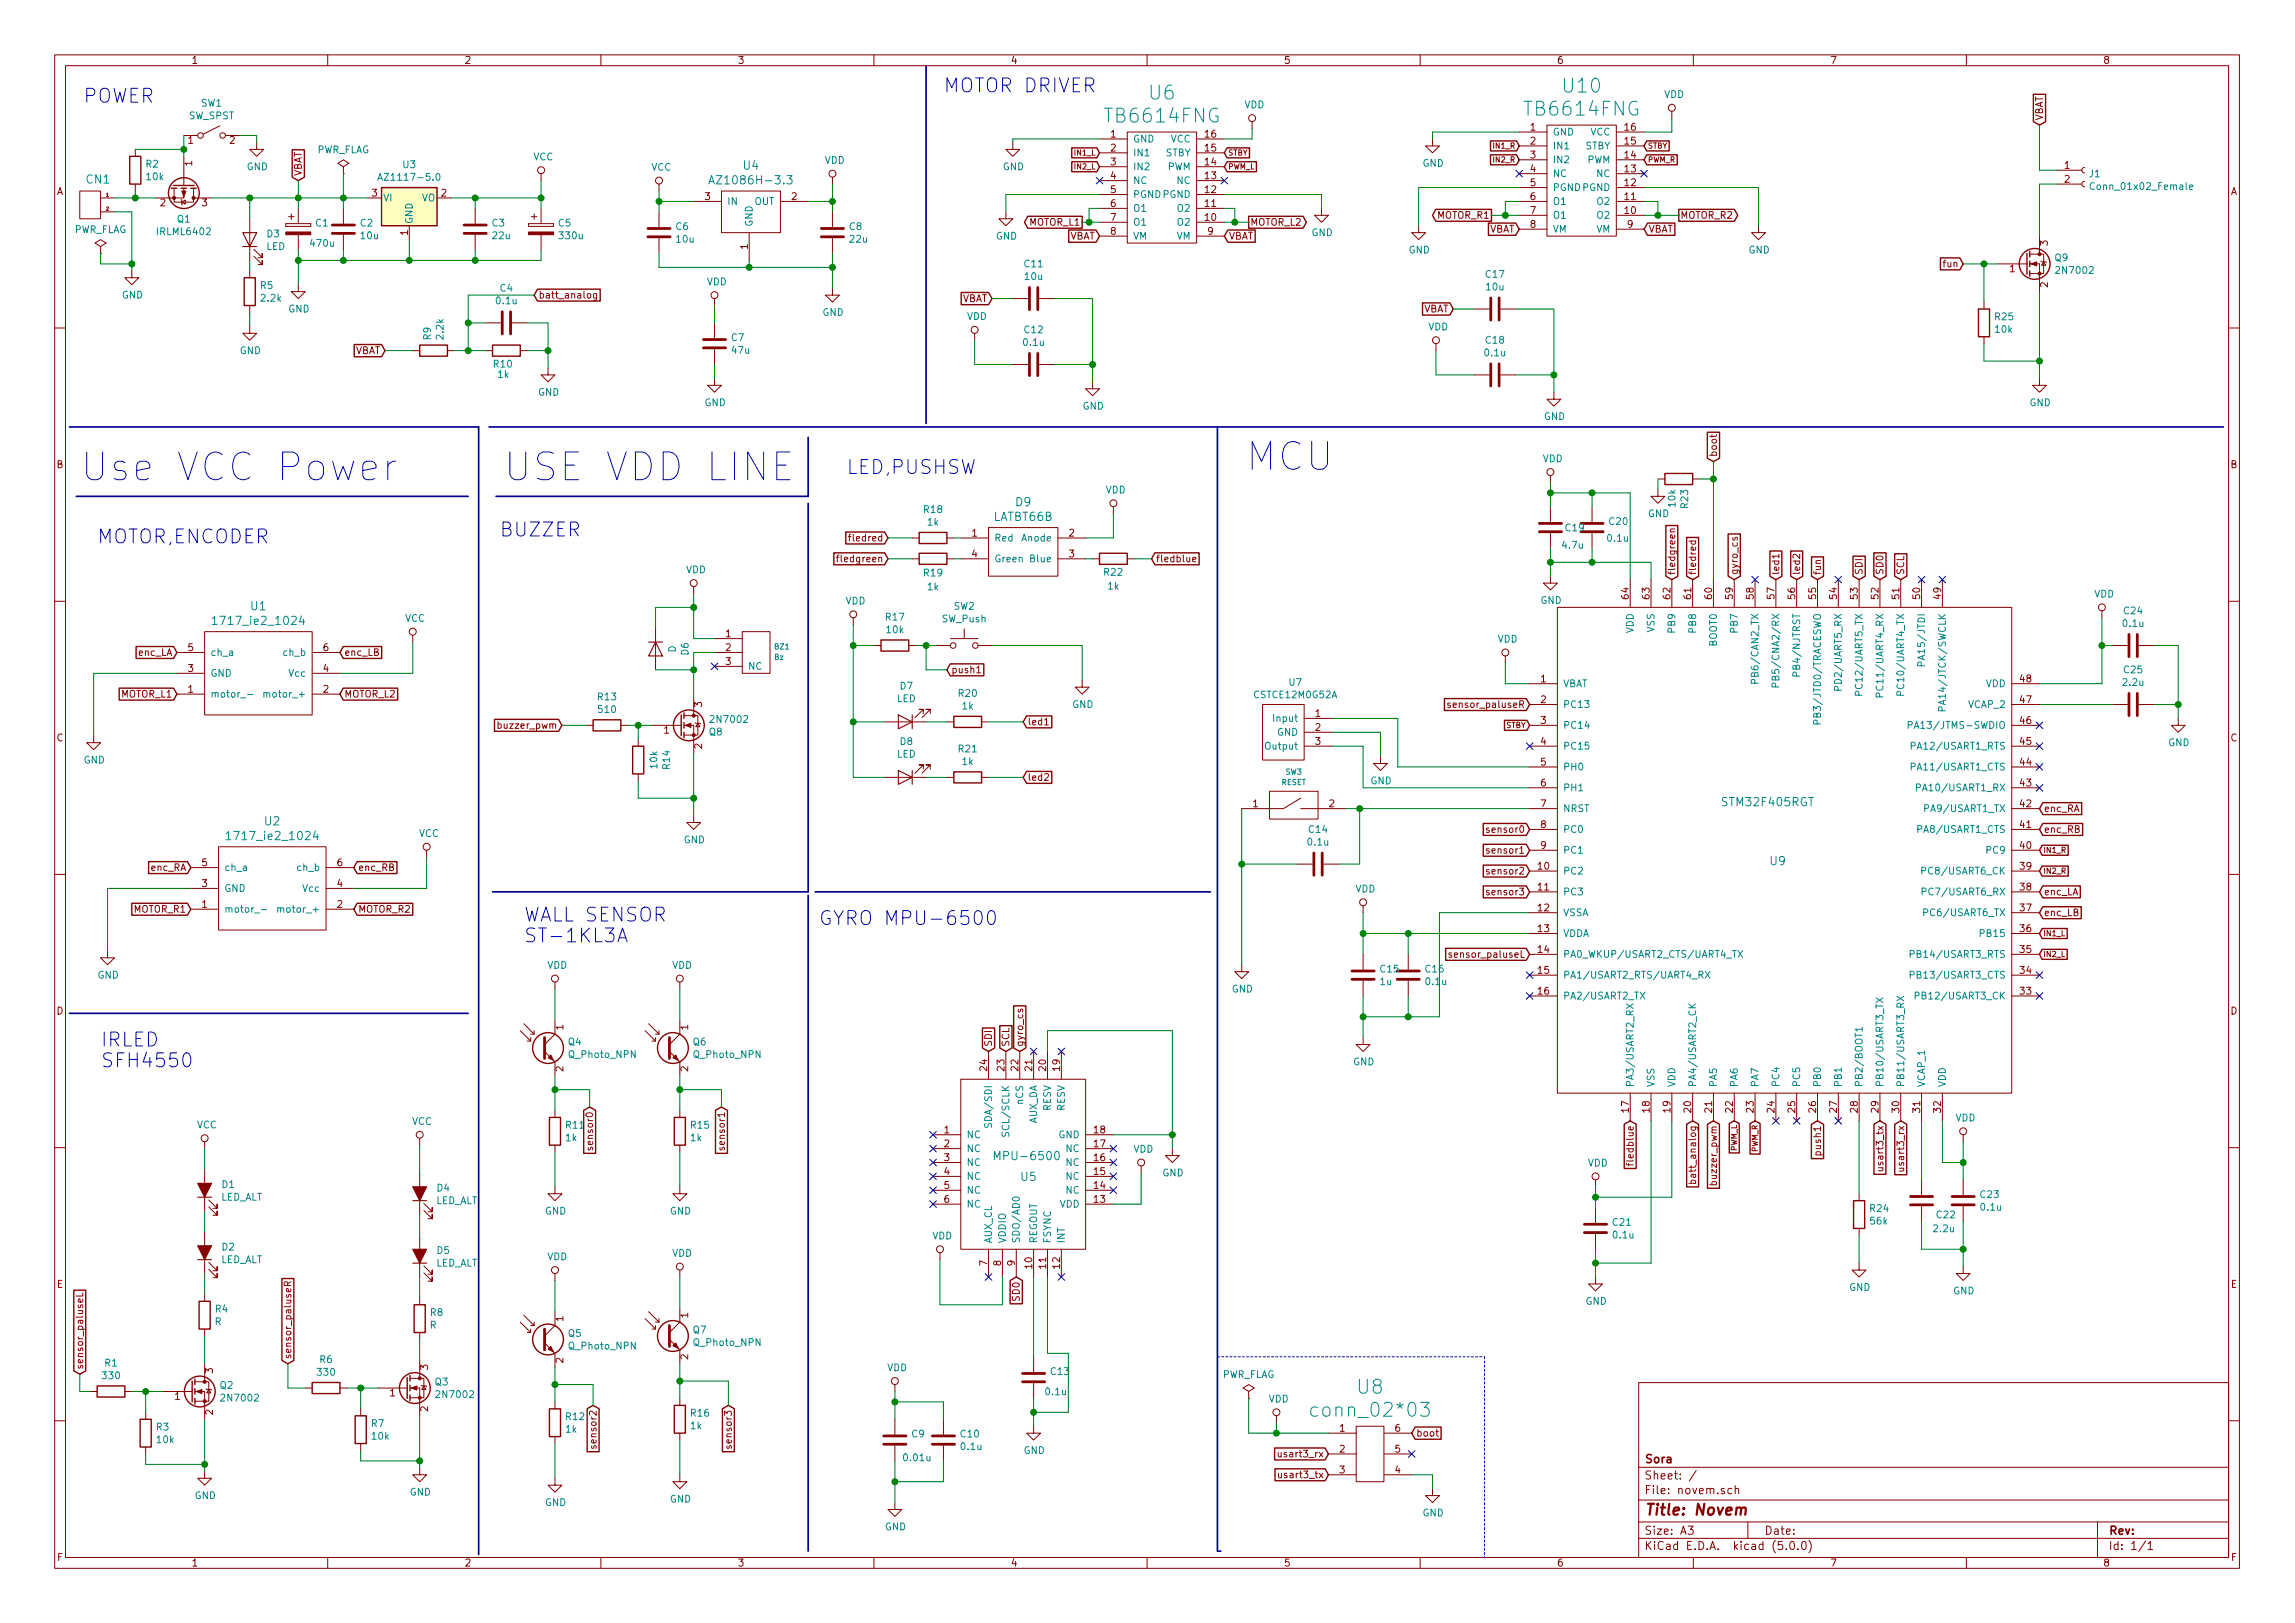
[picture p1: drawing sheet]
<svg xmlns="http://www.w3.org/2000/svg" width="420mm" height="297mm" viewBox="0 0 420 297" stroke-linecap="round" stroke-linejoin="round" font-family="sans-serif">
<defs><g id="words">
<g font-size="7.1" fill="#0000c2">
<text x="92.1" y="88">USE VDD LINE</text>
<text x="228" y="86.1">MCU</text>
</g>
<text font-size="7" fill="#0000c2" x="14.6" y="88">Use VCC Power</text>
<g font-size="3.5" fill="#0000c2">
<text x="172.7" y="16.9">MOTOR DRIVER</text>
<text x="15.2" y="18.8">POWER</text>
<text x="154.9" y="86.8">LED,PUSHSW</text>
<text x="17.8" y="99.5">MOTOR,ENCODER</text>
<text x="91.4" y="98.2">BUZZER</text>
<text x="95.9" y="168.7">WALL SENSOR</text>
<text x="95.9" y="172.5">ST-1KL3A</text>
<text x="149.9" y="169.3">GYRO MPU-6500</text>
<text x="18.4" y="191.6">IRLED</text>
<text x="18.4" y="195.4">SFH4550</text>
</g>
<g font-size="3.5" fill="#008484">
<text x="286.3" y="17">U10</text>
<text x="202.7" y="22.5">TB6614FNG</text>
<text x="210.5" y="18.2">U6</text>
<text x="279.6" y="21.2">TB6614FNG</text>
<text x="248.6" y="255.1">U8</text>
<text x="241" y="259.3">conn_02*03</text>
</g>
<text font-size="2.8" fill="#840000" x="301" y="277.3">Title: Novem</text>
<g font-size="2.1" fill="#008484">
<text x="15.8" y="33.6">CN1</text>
<text x="131.1" y="33.7">AZ1086H-3.3</text>
<text x="136.1" y="31.1">U4</text>
<text x="181.9" y="95.3">LATBT66B</text>
<text x="186" y="92.6">D9</text>
<text x="45.9" y="111.7">U1</text>
<text x="39.9" y="114.4">1717_ie2_1024</text>
<text x="315.5" y="147.6">STM32F405RGT</text>
<text x="42.5" y="153.8">1717_ie2_1024</text>
<text x="48.5" y="151.1">U2</text>
<text x="324.1" y="158.4">U9</text>
<text x="182.9" y="212.3">MPU-6500</text>
<text x="186.9" y="216.1">U5</text>
</g>
<g font-size="2.1" fill="#840000">
<text x="301" y="267.8">Sora</text>
<text x="301" y="273.5">File: novem.sch</text>
<text x="301" y="270.8">Sheet: /</text>
<text x="301" y="280.9">Size: A3</text>
<text x="323" y="280.9">Date:</text>
<text x="386" y="280.9">Rev:</text>
<text x="301" y="283.7">KiCad E.D.A. kicad (5.0.0)</text>
<text x="386" y="283.7">Id: 1/1</text>
</g>
<g font-size="1.8" fill="#840000">
<text x="35" y="11.7">1</text>
<text x="85" y="11.7">2</text>
<text x="135" y="11.7">3</text>
<text x="185" y="11.7">4</text>
<text x="235" y="11.7">5</text>
<text x="285" y="11.7">6</text>
<text x="335" y="11.7">7</text>
<text x="385" y="11.7">8</text>
<text x="280.2" y="23.9">1</text>
<text x="297.5" y="23.9">16</text>
<text x="374" y="22.1" transform="rotate(-90 374 22.1)">VBAT</text>
<text x="34.4" y="26.3">1</text>
<text x="42.1" y="26.3">2</text>
<text x="203.4" y="25.2">1</text>
<text x="203.4" y="27.7">2</text>
<text x="220.6" y="27.7">15</text>
<text x="220.6" y="25.2">16</text>
<text x="280.2" y="26.5">2</text>
<text x="280.2" y="29">3</text>
<text x="297.5" y="29">14</text>
<text x="297.5" y="26.5">15</text>
<text x="10.4" y="35.7">A</text>
<text x="35.2" y="30.4" transform="rotate(-90 35.2 30.4)">1</text>
<text x="55.2" y="32.3" transform="rotate(-90 55.2 32.3)">VBAT</text>
<text x="68.1" y="36">3</text>
<text x="80.8" y="36">2</text>
<text x="203.4" y="30.3">3</text>
<text x="203.4" y="32.8">4</text>
<text x="203.4" y="35.3">5</text>
<text x="220.6" y="35.3">12</text>
<text x="220.6" y="32.8">13</text>
<text x="220.6" y="30.3">14</text>
<text x="280.2" y="31.5">4</text>
<text x="280.2" y="34.1">5</text>
<text x="297.5" y="34.1">12</text>
<text x="297.5" y="31.5">13</text>
<text x="378" y="30.9">1</text>
<text x="378" y="33.4">2</text>
<text x="408.4" y="35.7">A</text>
<text x="29.4" y="37.8">2</text>
<text x="37" y="37.8">3</text>
<text x="129.1" y="36.6">3</text>
<text x="144.9" y="36.6">2</text>
<text x="203.4" y="37.9">6</text>
<text x="203.4" y="40.4">7</text>
<text x="220.6" y="40.4">10</text>
<text x="220.6" y="37.9">11</text>
<text x="280.2" y="36.6">6</text>
<text x="280.2" y="39.2">7</text>
<text x="280.2" y="41.7">8</text>
<text x="297.5" y="39.2">10</text>
<text x="297.5" y="36.6">11</text>
<text x="298" y="41.7">9</text>
<text x="74.7" y="43.1" transform="rotate(-90 74.7 43.1)">1</text>
<text x="136.9" y="45.6" transform="rotate(-90 136.9 45.6)">1</text>
<text x="195.7" y="43.9">VBAT</text>
<text x="203.4" y="43">8</text>
<text x="221.1" y="43">9</text>
<text x="224.9" y="43.9">VBAT</text>
<text x="272.5" y="42.6">VBAT</text>
<text x="301.8" y="42.6">VBAT</text>
<text x="374.9" y="45" transform="rotate(-90 374.9 45)">3</text>
<text x="367.9" y="49.8">1</text>
<text x="374.9" y="52.6" transform="rotate(-90 374.9 52.6)">2</text>
<text x="176" y="55.3">VBAT</text>
<text x="260.5" y="57.2">VBAT</text>
<text x="64.9" y="64.8">VBAT</text>
<text x="314.3" y="83.7" transform="rotate(-90 314.3 83.7)">boot</text>
<text x="10.4" y="85.7">B</text>
<text x="408.4" y="85.7">B</text>
<text x="178" y="98.2">1</text>
<text x="195.7" y="98.2">2</text>
<text x="178" y="102">4</text>
<text x="195.7" y="102">3</text>
<text x="318.1" y="105.3" transform="rotate(-90 318.1 105.3)">gyro_cs</text>
<text x="341" y="105.3" transform="rotate(-90 341 105.3)">SDI</text>
<text x="344.8" y="105.3" transform="rotate(-90 344.8 105.3)">SD0</text>
<text x="348.6" y="105.3" transform="rotate(-90 348.6 105.3)">SCL</text>
<text x="298.2" y="109.6" transform="rotate(-90 298.2 109.6)">64</text>
<text x="302" y="109.6" transform="rotate(-90 302 109.6)">63</text>
<text x="305.8" y="109.6" transform="rotate(-90 305.8 109.6)">62</text>
<text x="309.6" y="109.6" transform="rotate(-90 309.6 109.6)">61</text>
<text x="313.4" y="109.6" transform="rotate(-90 313.4 109.6)">60</text>
<text x="317.2" y="109.6" transform="rotate(-90 317.2 109.6)">59</text>
<text x="321.1" y="109.6" transform="rotate(-90 321.1 109.6)">58</text>
<text x="324.9" y="109.6" transform="rotate(-90 324.9 109.6)">57</text>
<text x="328.7" y="109.6" transform="rotate(-90 328.7 109.6)">56</text>
<text x="332.5" y="109.6" transform="rotate(-90 332.5 109.6)">55</text>
<text x="336.3" y="109.6" transform="rotate(-90 336.3 109.6)">54</text>
<text x="340.1" y="109.6" transform="rotate(-90 340.1 109.6)">53</text>
<text x="343.9" y="109.6" transform="rotate(-90 343.9 109.6)">52</text>
<text x="347.7" y="109.6" transform="rotate(-90 347.7 109.6)">51</text>
<text x="351.5" y="109.6" transform="rotate(-90 351.5 109.6)">50</text>
<text x="355.3" y="109.6" transform="rotate(-90 355.3 109.6)">49</text>
<text x="34.4" y="119.2">5</text>
<text x="59.2" y="119.2">6</text>
<text x="132.9" y="116.6">1</text>
<text x="132.9" y="119.2">2</text>
<text x="34.4" y="123">3</text>
<text x="59.2" y="123">4</text>
<text x="132.9" y="121.7">3</text>
<text x="282.1" y="124.9">1</text>
<text x="369.9" y="124.9">48</text>
<text x="34.4" y="126.8">1</text>
<text x="59.2" y="126.8">2</text>
<text x="128.5" y="129.4" transform="rotate(-90 128.5 129.4)">3</text>
<text x="240.8" y="131.2">1</text>
<text x="282.1" y="128.7">2</text>
<text x="369.9" y="128.7">47</text>
<text x="10.4" y="135.7">C</text>
<text x="121.6" y="134.3">1</text>
<text x="128.5" y="137" transform="rotate(-90 128.5 137)">2</text>
<text x="240.8" y="133.8">2</text>
<text x="240.8" y="136.3">3</text>
<text x="282.1" y="132.5">3</text>
<text x="282.1" y="136.3">4</text>
<text x="369.9" y="136.3">45</text>
<text x="369.9" y="132.5">46</text>
<text x="408.4" y="135.7">C</text>
<text x="282.1" y="140.1">5</text>
<text x="282.1" y="143.9">6</text>
<text x="369.9" y="143.9">43</text>
<text x="369.9" y="140.1">44</text>
<text x="229.4" y="147.7">1</text>
<text x="243.4" y="147.7">2</text>
<text x="282.1" y="147.7">7</text>
<text x="369.9" y="147.7">42</text>
<text x="282.1" y="151.5">8</text>
<text x="282.1" y="155.4">9</text>
<text x="369.9" y="155.4">40</text>
<text x="369.9" y="151.5">41</text>
<text x="37" y="158.5">5</text>
<text x="61.7" y="158.5">6</text>
<text x="281.6" y="159.2">10</text>
<text x="369.9" y="159.2">39</text>
<text x="37" y="166.2">1</text>
<text x="37" y="162.3">3</text>
<text x="61.7" y="166.2">2</text>
<text x="61.7" y="162.3">4</text>
<text x="281.6" y="163">11</text>
<text x="281.6" y="166.8">12</text>
<text x="369.9" y="166.8">37</text>
<text x="369.9" y="163">38</text>
<text x="281.6" y="170.6">13</text>
<text x="369.9" y="170.6">36</text>
<text x="281.6" y="174.4">14</text>
<text x="281.6" y="178.2">15</text>
<text x="369.9" y="178.2">34</text>
<text x="369.9" y="174.4">35</text>
<text x="10.4" y="185.7">D</text>
<text x="281.6" y="182">16</text>
<text x="369.9" y="182">33</text>
<text x="408.4" y="185.7">D</text>
<text x="103.1" y="188.5" transform="rotate(-90 103.1 188.5)">1</text>
<text x="126" y="188.5" transform="rotate(-90 126 188.5)">1</text>
<text x="181.6" y="191.7" transform="rotate(-90 181.6 191.7)">SDI</text>
<text x="184.8" y="191.7" transform="rotate(-90 184.8 191.7)">SCL</text>
<text x="187.3" y="191.7" transform="rotate(-90 187.3 191.7)">gyro_cs</text>
<text x="103.1" y="196.1" transform="rotate(-90 103.1 196.1)">2</text>
<text x="126" y="196.1" transform="rotate(-90 126 196.1)">2</text>
<text x="180.7" y="195.9" transform="rotate(-90 180.7 195.9)">24</text>
<text x="183.9" y="195.9" transform="rotate(-90 183.9 195.9)">23</text>
<text x="186.4" y="195.9" transform="rotate(-90 186.4 195.9)">22</text>
<text x="189" y="195.9" transform="rotate(-90 189 195.9)">21</text>
<text x="191.5" y="195.9" transform="rotate(-90 191.5 195.9)">20</text>
<text x="194.1" y="195.9" transform="rotate(-90 194.1 195.9)">19</text>
<text x="298.2" y="203.6" transform="rotate(-90 298.2 203.6)">17</text>
<text x="302" y="203.6" transform="rotate(-90 302 203.6)">18</text>
<text x="305.8" y="203.6" transform="rotate(-90 305.8 203.6)">19</text>
<text x="309.6" y="203.6" transform="rotate(-90 309.6 203.6)">20</text>
<text x="313.4" y="203.6" transform="rotate(-90 313.4 203.6)">21</text>
<text x="317.2" y="203.6" transform="rotate(-90 317.2 203.6)">22</text>
<text x="321.1" y="203.6" transform="rotate(-90 321.1 203.6)">23</text>
<text x="324.9" y="203.6" transform="rotate(-90 324.9 203.6)">24</text>
<text x="328.7" y="203.6" transform="rotate(-90 328.7 203.6)">25</text>
<text x="332.5" y="203.6" transform="rotate(-90 332.5 203.6)">26</text>
<text x="336.3" y="203.6" transform="rotate(-90 336.3 203.6)">27</text>
<text x="340.1" y="203.6" transform="rotate(-90 340.1 203.6)">28</text>
<text x="343.9" y="203.6" transform="rotate(-90 343.9 203.6)">29</text>
<text x="347.7" y="203.6" transform="rotate(-90 347.7 203.6)">30</text>
<text x="351.5" y="203.6" transform="rotate(-90 351.5 203.6)">31</text>
<text x="355.3" y="203.6" transform="rotate(-90 355.3 203.6)">32</text>
<text x="172.9" y="207.4">1</text>
<text x="172.9" y="210">2</text>
<text x="200.3" y="210">17</text>
<text x="200.3" y="207.4">18</text>
<text x="172.9" y="212.5">3</text>
<text x="172.9" y="215">4</text>
<text x="200.3" y="215">15</text>
<text x="200.3" y="212.5">16</text>
<text x="333.4" y="211.1" transform="rotate(-90 333.4 211.1)">push1</text>
<text x="172.9" y="217.6">5</text>
<text x="172.9" y="220.1">6</text>
<text x="200.3" y="220.1">13</text>
<text x="200.3" y="217.6">14</text>
<text x="180.7" y="231.7" transform="rotate(-90 180.7 231.7)">7</text>
<text x="183.3" y="231.7" transform="rotate(-90 183.3 231.7)">8</text>
<text x="185.8" y="231.7" transform="rotate(-90 185.8 231.7)">9</text>
<text x="189" y="232.1" transform="rotate(-90 189 232.1)">10</text>
<text x="191.5" y="232.1" transform="rotate(-90 191.5 232.1)">11</text>
<text x="194.1" y="232.1" transform="rotate(-90 194.1 232.1)">12</text>
<text x="10.4" y="235.7">E</text>
<text x="186.7" y="237.9" transform="rotate(-90 186.7 237.9)">SD0</text>
<text x="408.4" y="235.7">E</text>
<text x="103.1" y="241.8" transform="rotate(-90 103.1 241.8)">1</text>
<text x="126" y="241.2" transform="rotate(-90 126 241.2)">1</text>
<text x="39" y="251.3" transform="rotate(-90 39 251.3)">3</text>
<text x="78.4" y="250.7" transform="rotate(-90 78.4 250.7)">3</text>
<text x="103.1" y="249.4" transform="rotate(-90 103.1 249.4)">2</text>
<text x="126" y="248.8" transform="rotate(-90 126 248.8)">2</text>
<text x="32" y="256.2">1</text>
<text x="71.4" y="255.6">1</text>
<text x="39" y="259" transform="rotate(-90 39 259)">2</text>
<text x="78.4" y="258.3" transform="rotate(-90 78.4 258.3)">2</text>
<text x="245.3" y="262">1</text>
<text x="255.4" y="262">6</text>
<text x="259.2" y="262.9">boot</text>
<text x="245.3" y="265.8">2</text>
<text x="245.3" y="269.7">3</text>
<text x="255.4" y="269.7">4</text>
<text x="255.4" y="265.8">5</text>
<text x="10.5" y="285.7">F</text>
<text x="35" y="286.7">1</text>
<text x="85" y="286.7">2</text>
<text x="135" y="286.7">3</text>
<text x="185" y="286.7">4</text>
<text x="235" y="286.7">5</text>
<text x="285" y="286.7">6</text>
<text x="335" y="286.7">7</text>
<text x="385" y="286.7">8</text>
<text x="408.5" y="285.7">F</text>
</g>
<g font-size="1.8" fill="#008484">
<text x="304.6" y="17.9">VDD</text>
<text x="34.5" y="21.8">SW_SPST</text>
<text x="36.8" y="19.5">SW1</text>
<text x="227.8" y="19.8">VDD</text>
<text x="57.9" y="28.1">PWR_FLAG</text>
<text x="97.6" y="29.3">VCC</text>
<text x="151" y="30">VDD</text>
<text x="207.4" y="26.1">GND</text>
<text x="207.4" y="28.6">IN1</text>
<text x="213.3" y="28.6">STBY</text>
<text x="214.3" y="26.1">VCC</text>
<text x="284.2" y="24.8">GND</text>
<text x="284.2" y="27.3">IN1</text>
<text x="284.2" y="29.9">IN2</text>
<text x="290.2" y="27.3">STBY</text>
<text x="290.6" y="29.9">PWM</text>
<text x="291.2" y="24.8">VCC</text>
<text x="26.7" y="30.7">R2</text>
<text x="26.9" y="33">10k</text>
<text x="45.2" y="31.2">GND</text>
<text x="70.3" y="33.1">AZ1117-5.0</text>
<text x="73.8" y="30.8">U3</text>
<text x="119.2" y="31.3">VCC</text>
<text x="183.6" y="31.2">GND</text>
<text x="207.4" y="31.2">IN2</text>
<text x="207.4" y="33.7">NC</text>
<text x="213.7" y="31.2">PWM</text>
<text x="215.5" y="33.7">NC</text>
<text x="260.4" y="30.5">GND</text>
<text x="284.2" y="32.4">NC</text>
<text x="284.2" y="35">PGND PGND</text>
<text x="292.3" y="32.4">NC</text>
<text x="382.5" y="32.4">J1</text>
<text x="383.3" y="34.8">Conn_01x02_Female</text>
<text x="32.5" y="40.7">Q1</text>
<text x="57.8" y="41.5">C1</text>
<text x="66" y="41.5">C2</text>
<text x="70.1" y="36.9">VI</text>
<text x="75.6" y="41.1" transform="rotate(-90 75.6 41.1)">GND</text>
<text x="77.2" y="36.9">VO</text>
<text x="90.1" y="41.5">C3</text>
<text x="102.3" y="41.5">C5</text>
<text x="133.1" y="37.5">IN</text>
<text x="137.8" y="41.6" transform="rotate(-90 137.8 41.6)">GND</text>
<text x="138.1" y="37.5">OUT</text>
<text x="207.4" y="36.2">PGND PGND</text>
<text x="207.4" y="38.8">O1</text>
<text x="207.4" y="41.3">O1</text>
<text x="215.7" y="41.3">O2</text>
<text x="215.7" y="38.8">O2</text>
<text x="284.2" y="37.5">O1</text>
<text x="284.2" y="40">O1</text>
<text x="292.5" y="40">O2</text>
<text x="292.5" y="37.5">O2</text>
<text x="13.5" y="42.7">PWR_FLAG</text>
<text x="29" y="43">IRLML6402</text>
<text x="48.7" y="45.8">LED</text>
<text x="48.9" y="43.4">D3</text>
<text x="57" y="45.2">470u</text>
<text x="66.1" y="43.8">10u</text>
<text x="90.2" y="43.8">22u</text>
<text x="102.5" y="43.8">330u</text>
<text x="123.8" y="42.1">C6</text>
<text x="123.9" y="44.4">10u</text>
<text x="155.5" y="42.1">C8</text>
<text x="155.7" y="44.4">22u</text>
<text x="182.3" y="43.9">GND</text>
<text x="207.4" y="43.9">VM</text>
<text x="215.4" y="43.9">VM</text>
<text x="240.1" y="43.2">GND</text>
<text x="257.9" y="46.4">GND</text>
<text x="284.2" y="42.6">VM</text>
<text x="292.3" y="42.6">VM</text>
<text x="320.1" y="46.4">GND</text>
<text x="376.2" y="47.8">Q9</text>
<text x="47.7" y="52.9">R5</text>
<text x="91.6" y="53.4">C4</text>
<text x="129.4" y="52.2">VDD</text>
<text x="187.6" y="48.9">C11</text>
<text x="187.7" y="51.2">10u</text>
<text x="272.1" y="50.8">C17</text>
<text x="272.2" y="53.1">10u</text>
<text x="376.7" y="50.1">2N7002</text>
<text x="22.3" y="54.6">GND</text>
<text x="47.9" y="55.2">2.2k</text>
<text x="52.8" y="57.2">GND</text>
<text x="91" y="55.7">0.1u</text>
<text x="150.6" y="57.8">GND</text>
<text x="177" y="58.6">VDD</text>
<text x="365.3" y="58.6">R25</text>
<text x="43.9" y="64.8">GND</text>
<text x="78.9" y="62.2" transform="rotate(-90 78.9 62.2)">R9</text>
<text x="81.2" y="62" transform="rotate(-90 81.2 62)">2.2k</text>
<text x="133.9" y="62.4">C7</text>
<text x="134.1" y="64.7">47u</text>
<text x="187.5" y="63.3">0.1u</text>
<text x="187.6" y="61">C12</text>
<text x="261.5" y="60.5">VDD</text>
<text x="271.9" y="65.2">0.1u</text>
<text x="272.1" y="62.9">C18</text>
<text x="365.3" y="60.9">10k</text>
<text x="90.4" y="67.3">R10</text>
<text x="91.2" y="69.2">1k</text>
<text x="98.5" y="72.4">GND</text>
<text x="129" y="74.3">GND</text>
<text x="198.2" y="75">GND</text>
<text x="282.7" y="76.9">GND</text>
<text x="371.6" y="74.3">GND</text>
<text x="282.4" y="84.6">VDD</text>
<text x="169.2" y="93.9">R18</text>
<text x="202.4" y="90.3">VDD</text>
<text x="301.7" y="94.7">GND</text>
<text x="306.8" y="92.7" transform="rotate(-90 306.8 92.7)">10k</text>
<text x="309.1" y="93" transform="rotate(-90 309.1 93)">R23</text>
<text x="169.8" y="96.2">1k</text>
<text x="182" y="99.1">Red</text>
<text x="187.1" y="99.1">Anode</text>
<text x="286.2" y="100.4">4.7u</text>
<text x="286.7" y="97.2">C19</text>
<text x="294.4" y="99.1">0.1u</text>
<text x="294.7" y="96.1">C20</text>
<text x="125.6" y="104.9">VDD</text>
<text x="169.2" y="105.5">R19</text>
<text x="182" y="102.9">Green</text>
<text x="188.8" y="102.9">Blue</text>
<text x="202.2" y="105.4">R22</text>
<text x="202.9" y="107.9">1k</text>
<text x="74.1" y="113.8">VCC</text>
<text x="154.8" y="110.6">VDD</text>
<text x="162.2" y="113.6">R17</text>
<text x="169.8" y="108">1k</text>
<text x="172.5" y="113.9">SW_Push</text>
<text x="174.6" y="111.6">SW2</text>
<text x="282" y="110.5">GND</text>
<text x="383.4" y="109.4">VDD</text>
<text x="388.9" y="112.4">C24</text>
<text x="123.7" y="119.4" transform="rotate(-90 123.7 119.4)">D</text>
<text x="126.1" y="119.9" transform="rotate(-90 126.1 119.9)">D6</text>
<text x="162.4" y="115.9">10k</text>
<text x="274.2" y="117.6">VDD</text>
<text x="299.1" y="115.9" transform="rotate(-90 299.1 115.9)">VDD</text>
<text x="302.9" y="115.7" transform="rotate(-90 302.9 115.7)">VSS</text>
<text x="306.7" y="115.6" transform="rotate(-90 306.7 115.6)">PB9</text>
<text x="310.5" y="115.6" transform="rotate(-90 310.5 115.6)">PB8</text>
<text x="314.3" y="118.3" transform="rotate(-90 314.3 118.3)">BOOT0</text>
<text x="318.1" y="115.6" transform="rotate(-90 318.1 115.6)">PB7</text>
<text x="388.8" y="114.7">0.1u</text>
<text x="38.5" y="123.9">GND</text>
<text x="38.5" y="120.1">ch_a</text>
<text x="52" y="120.1">ch_b</text>
<text x="53" y="123.9">Vcc</text>
<text x="136.9" y="122.6">NC</text>
<text x="286.1" y="125.8">VBAT</text>
<text x="321.9" y="124.2" transform="rotate(-90 321.9 124.2)">PB6/CAN2_TX</text>
<text x="325.8" y="123.9" transform="rotate(-90 325.8 123.9)">PB5/CNA2/RX</text>
<text x="329.6" y="123" transform="rotate(-90 329.6 123)">PB4/NJTRST</text>
<text x="337.2" y="125.4" transform="rotate(-90 337.2 125.4)">PD2/UART5_RX</text>
<text x="352.4" y="120.9" transform="rotate(-90 352.4 120.9)">PA15/JTDI</text>
<text x="363.6" y="125.8">VDD</text>
<text x="388.8" y="125.5">2.2u</text>
<text x="388.9" y="123.2">C25</text>
<text x="38.5" y="127.7">motor_-</text>
<text x="49.1" y="127.7">motor_+</text>
<text x="109.5" y="128.2">R13</text>
<text x="109.7" y="130.5">510</text>
<text x="164.2" y="128.5">LED</text>
<text x="164.8" y="126.2">D7</text>
<text x="175.5" y="127.5">R20</text>
<text x="176.2" y="129.9">1k</text>
<text x="196.3" y="129.6">GND</text>
<text x="286.1" y="129.6">PC13</text>
<text x="333.4" y="131.3" transform="rotate(-90 333.4 131.3)">PB3/JTD0/TRACESWO</text>
<text x="341" y="126.2" transform="rotate(-90 341 126.2)">PC12/UART5_TX</text>
<text x="344.8" y="126.4" transform="rotate(-90 344.8 126.4)">PC11/UART4_RX</text>
<text x="348.6" y="126.2" transform="rotate(-90 348.6 126.2)">PC10/UART4_TX</text>
<text x="356.2" y="128.7" transform="rotate(-90 356.2 128.7)">PA14/JTCK/SWCLK</text>
<text x="360.4" y="129.6">VCAP_2</text>
<text x="129.9" y="134.6">Q8</text>
<text x="130.4" y="132.3">2N7002</text>
<text x="164.8" y="136.4">D8</text>
<text x="175.5" y="137.7">R21</text>
<text x="232" y="137.2">Output</text>
<text x="233.4" y="132.1">Input</text>
<text x="233.8" y="134.7">GND</text>
<text x="286.1" y="133.4">PC14</text>
<text x="286.1" y="137.2">PC15</text>
<text x="350.8" y="137.2">PA12/USART1_RTS</text>
<text x="351.1" y="133.4">PA13/JTMS-SWDIO</text>
<text x="397" y="136.6">GND</text>
<text x="15.3" y="139.7">GND</text>
<text x="120.3" y="140.6" transform="rotate(-90 120.3 140.6)">10k</text>
<text x="122.7" y="140.7" transform="rotate(-90 122.7 140.7)">R14</text>
<text x="164.2" y="138.7">LED</text>
<text x="176.2" y="140">1k</text>
<text x="250.9" y="143.5">GND</text>
<text x="286.1" y="141">PH0</text>
<text x="350.8" y="141">PA11/USART1_CTS</text>
<text x="286.1" y="144.8">PH1</text>
<text x="286.1" y="148.6">NRST</text>
<text x="351.8" y="144.8">PA10/USART1_RX</text>
<text x="353" y="148.6">PA9/USART1_TX</text>
<text x="76.7" y="153.2">VCC</text>
<text x="125.2" y="154.3">GND</text>
<text x="239.5" y="154.7">0.1u</text>
<text x="239.7" y="152.4">C14</text>
<text x="286.1" y="152.4">PC0</text>
<text x="351.8" y="152.4">PA8/USART1_CTS</text>
<text x="41" y="159.4">ch_a</text>
<text x="54.5" y="159.4">ch_b</text>
<text x="286.1" y="156.2">PC1</text>
<text x="286.1" y="160.1">PC2</text>
<text x="352.7" y="160.1">PC8/USART6_CK</text>
<text x="363.9" y="156.2">PC9</text>
<text x="41" y="167">motor_-</text>
<text x="41" y="163.2">GND</text>
<text x="51.6" y="167">motor_+</text>
<text x="55.5" y="163.2">Vcc</text>
<text x="248.1" y="163.3">VDD</text>
<text x="286.1" y="163.9">PC3</text>
<text x="286.1" y="167.7">VSSA</text>
<text x="352.8" y="163.9">PC7/USART6_RX</text>
<text x="353" y="167.7">PC6/USART6_TX</text>
<text x="286.1" y="171.5">VDDA</text>
<text x="362.9" y="171.5">PB15</text>
<text x="17.9" y="179.1">GND</text>
<text x="100.2" y="177.3">VDD</text>
<text x="123" y="177.3">VDD</text>
<text x="252.8" y="178">C15</text>
<text x="261" y="178">C16</text>
<text x="286.1" y="175.3">PA0_WKUP/USART2_CTS/UART4_TX</text>
<text x="286.1" y="179.1">PA1/USART2_RTS/UART4_RX</text>
<text x="350.8" y="179.1">PB13/USART3_CTS</text>
<text x="350.8" y="175.3">PB14/USART3_RTS</text>
<text x="225.5" y="181.6">GND</text>
<text x="252.7" y="180.3">1u</text>
<text x="261.1" y="180.3">0.1u</text>
<text x="286.1" y="182.9">PA2/USART2_TX</text>
<text x="351.8" y="182.9">PB12/USART3_CK</text>
<text x="104.1" y="191.3">Q4</text>
<text x="126.9" y="191.3">Q6</text>
<text x="104.2" y="193.6">Q_Photo_NPN</text>
<text x="127.1" y="193.6">Q_Photo_NPN</text>
<text x="247.7" y="195">GND</text>
<text x="187.3" y="202.1" transform="rotate(-90 187.3 202.1)">nCS</text>
<text x="192.4" y="203.4" transform="rotate(-90 192.4 203.4)">RESV</text>
<text x="194.9" y="203.4" transform="rotate(-90 194.9 203.4)">RESV</text>
<text x="299.1" y="199" transform="rotate(-90 299.1 199)">PA3/USART2_RX</text>
<text x="302.9" y="199" transform="rotate(-90 302.9 199)">VSS</text>
<text x="306.7" y="199" transform="rotate(-90 306.7 199)">VDD</text>
<text x="310.5" y="199" transform="rotate(-90 310.5 199)">PA4/USART2_CK</text>
<text x="314.3" y="199" transform="rotate(-90 314.3 199)">PA5</text>
<text x="318.1" y="199" transform="rotate(-90 318.1 199)">PA6</text>
<text x="321.9" y="199" transform="rotate(-90 321.9 199)">PA7</text>
<text x="325.8" y="199" transform="rotate(-90 325.8 199)">PC4</text>
<text x="329.6" y="199" transform="rotate(-90 329.6 199)">PC5</text>
<text x="333.4" y="199" transform="rotate(-90 333.4 199)">PB0</text>
<text x="337.2" y="199" transform="rotate(-90 337.2 199)">PB1</text>
<text x="341" y="199" transform="rotate(-90 341 199)">PB2/BOOT1</text>
<text x="344.8" y="199" transform="rotate(-90 344.8 199)">PB10/USART3_TX</text>
<text x="348.6" y="199" transform="rotate(-90 348.6 199)">PB11/USART3_RX</text>
<text x="352.4" y="199" transform="rotate(-90 352.4 199)">VCAP_1</text>
<text x="356.2" y="199" transform="rotate(-90 356.2 199)">VDD</text>
<text x="36" y="206.5">VCC</text>
<text x="75.4" y="205.9">VCC</text>
<text x="103.6" y="208.9">1k</text>
<text x="103.7" y="206.6">R11</text>
<text x="126.5" y="208.9">1k</text>
<text x="126.5" y="206.6">R15</text>
<text x="176.9" y="208.3">NC</text>
<text x="181.6" y="205.7" transform="rotate(-90 181.6 205.7)">SDA/SDI</text>
<text x="184.8" y="207.4" transform="rotate(-90 184.8 207.4)">SCL/SCLK</text>
<text x="189.9" y="205.8" transform="rotate(-90 189.9 205.8)">AUX_DA</text>
<text x="193.8" y="208.3">GND</text>
<text x="358" y="205.2">VDD</text>
<text x="176.9" y="210.9">NC</text>
<text x="176.9" y="213.4">NC</text>
<text x="176.9" y="215.9">NC</text>
<text x="195.2" y="215.9">NC</text>
<text x="195.2" y="213.4">NC</text>
<text x="195.2" y="210.9">NC</text>
<text x="207.5" y="211">VDD</text>
<text x="212.8" y="215.3">GND</text>
<text x="290.7" y="213.5">VDD</text>
<text x="40.3" y="219.7">LED_ALT</text>
<text x="40.7" y="217.4">D1</text>
<text x="79.7" y="220.4">LED_ALT</text>
<text x="80" y="218.1">D4</text>
<text x="176.9" y="218.5">NC</text>
<text x="176.9" y="221">NC</text>
<text x="194" y="221">VDD</text>
<text x="195.2" y="218.5">NC</text>
<text x="342.4" y="221.8">R24</text>
<text x="362.6" y="219.3">C23</text>
<text x="362.7" y="221.6">0.1u</text>
<text x="99.8" y="222.3">GND</text>
<text x="122.6" y="222.3">GND</text>
<text x="170.7" y="226.8">VDD</text>
<text x="181.6" y="227.6" transform="rotate(-90 181.6 227.6)">AUX_CL</text>
<text x="184.1" y="227.6" transform="rotate(-90 184.1 227.6)">VDDIO</text>
<text x="186.7" y="227.6" transform="rotate(-90 186.7 227.6)">SDO/AD0</text>
<text x="189.9" y="227.6" transform="rotate(-90 189.9 227.6)">REGOUT</text>
<text x="192.4" y="227.6" transform="rotate(-90 192.4 227.6)">FSYNC</text>
<text x="194.9" y="227.6" transform="rotate(-90 194.9 227.6)">INT</text>
<text x="295.3" y="224.3">C21</text>
<text x="295.4" y="226.7">0.1u</text>
<text x="342.5" y="224.1">56k</text>
<text x="354.1" y="225.5">2.2u</text>
<text x="354.6" y="223">C22</text>
<text x="40.3" y="231.2">LED_ALT</text>
<text x="40.7" y="228.9">D2</text>
<text x="79.7" y="231.8">LED_ALT</text>
<text x="80" y="229.5">D5</text>
<text x="100.2" y="230.6">VDD</text>
<text x="123" y="230">VDD</text>
<text x="290.3" y="238.8">GND</text>
<text x="338.5" y="236.3">GND</text>
<text x="357.6" y="236.9">GND</text>
<text x="39.3" y="242.5">R</text>
<text x="39.4" y="240.2">R4</text>
<text x="78.7" y="243.2">R</text>
<text x="78.8" y="240.9">R8</text>
<text x="104.1" y="244.7">Q5</text>
<text x="126.9" y="244">Q7</text>
<text x="19.2" y="250.1">R1</text>
<text x="58.2" y="251.8">330</text>
<text x="58.6" y="249.5">R6</text>
<text x="104.2" y="247">Q_Photo_NPN</text>
<text x="127.1" y="246.3">Q_Photo_NPN</text>
<text x="162.4" y="251">VDD</text>
<text x="192.4" y="251.6">C13</text>
<text x="18.8" y="252.4">330</text>
<text x="40.3" y="254.2">Q2</text>
<text x="40.8" y="256.5">2N7002</text>
<text x="79.7" y="253.6">Q3</text>
<text x="80.2" y="255.9">2N7002</text>
<text x="191.5" y="255.4">0.1u</text>
<text x="223.6" y="252.2">PWR_FLAG</text>
<text x="232.3" y="256.7">VDD</text>
<text x="28.7" y="261.8">R3</text>
<text x="68" y="261.2">R7</text>
<text x="68.1" y="263.5">10k</text>
<text x="103.6" y="262.2">1k</text>
<text x="103.7" y="259.9">R12</text>
<text x="126.5" y="261.6">1k</text>
<text x="126.5" y="259.3">R16</text>
<text x="167" y="263.1">C9</text>
<text x="175.9" y="263.1">C10</text>
<text x="28.8" y="264.1">10k</text>
<text x="165.6" y="267.4">0.01u</text>
<text x="176" y="265.4">0.1u</text>
<text x="187.4" y="266.1">GND</text>
<text x="35.6" y="274.4">GND</text>
<text x="75" y="273.7">GND</text>
<text x="99.8" y="275.6">GND</text>
<text x="122.6" y="275">GND</text>
<text x="162" y="280.1">GND</text>
<text x="260.4" y="277.5">GND</text>
</g>
<g font-size="1.7" fill="#840000">
<text x="188.4" y="41.3">MOTOR_L1</text>
<text x="228.9" y="41.3">MOTOR_L2</text>
<text x="263.2" y="40">MOTOR_R1</text>
<text x="307.6" y="40">MOTOR_R2</text>
<text x="356" y="48.9">fun</text>
<text x="98.6" y="54.6">batt_analog</text>
<text x="156" y="99.1">fledred</text>
<text x="154" y="102.9">fledgreen</text>
<text x="211.6" y="102.9">fledblue</text>
<text x="306.7" y="105.3" transform="rotate(-90 306.7 105.3)">fledgreen</text>
<text x="310.5" y="105.3" transform="rotate(-90 310.5 105.3)">fledred</text>
<text x="325.7" y="105.3" transform="rotate(-90 325.7 105.3)">led1</text>
<text x="329.5" y="105.3" transform="rotate(-90 329.5 105.3)">led2</text>
<text x="333.3" y="105.3" transform="rotate(-90 333.3 105.3)">fun</text>
<text x="25.3" y="120">enc_LA</text>
<text x="63" y="120">enc_LB</text>
<text x="174.1" y="123.2">push1</text>
<text x="22.2" y="127.6">MOTOR_L1</text>
<text x="63" y="127.6">MOTOR_L2</text>
<text x="265.9" y="129.6">sensor_paluseR</text>
<text x="91.7" y="133.4">buzzer_pwm</text>
<text x="188.1" y="132.7">led1</text>
<text x="188.1" y="142.9">led2</text>
<text x="374.1" y="148.6">enc_RA</text>
<text x="272.6" y="152.4">sensor0</text>
<text x="374.1" y="152.4">enc_RB</text>
<text x="27.7" y="159.4">enc_RA</text>
<text x="65.5" y="159.4">enc_RB</text>
<text x="272.6" y="160">sensor2</text>
<text x="272.6" y="156.2">sensor1</text>
<text x="24.5" y="167">MOTOR_R1</text>
<text x="65.5" y="167">MOTOR_R2</text>
<text x="272.6" y="163.8">sensor3</text>
<text x="374.1" y="167.7">enc_LB</text>
<text x="374.1" y="163.8">enc_LA</text>
<text x="266.1" y="175.3">sensor_paluseL</text>
<text x="108.6" y="210" transform="rotate(-90 108.6 210)">sensor0</text>
<text x="132.7" y="210" transform="rotate(-90 132.7 210)">sensor1</text>
<text x="299.1" y="212.6" transform="rotate(-90 299.1 212.6)">fledblue</text>
<text x="310.5" y="215.6" transform="rotate(-90 310.5 215.6)">batt_analog</text>
<text x="344.8" y="213.6" transform="rotate(-90 344.8 213.6)">usart3_tx</text>
<text x="348.6" y="213.7" transform="rotate(-90 348.6 213.7)">usart3_rx</text>
<text x="314.3" y="216.3" transform="rotate(-90 314.3 216.3)">buzzer_pwm</text>
<text x="15.2" y="250.7" transform="rotate(-90 15.2 250.7)">sensor_paluseL</text>
<text x="53.3" y="248.8" transform="rotate(-90 53.3 248.8)">sensor_paluseR</text>
<text x="109.2" y="264.6" transform="rotate(-90 109.2 264.6)">sensor2</text>
<text x="134" y="264.6" transform="rotate(-90 134 264.6)">sensor3</text>
<text x="234.6" y="266.7">usart3_rx</text>
<text x="234.7" y="270.5">usart3_tx</text>
</g>
<g font-size="1.7" fill="#008484">
<text x="236" y="125.5">U7</text>
<text x="229.8" y="127.8">CSTCE12M0G52A</text>
</g>
<g font-size="1.4" fill="#840000">
<text x="196.9" y="28.5">IN1_L</text>
<text x="224.8" y="28.5">STBY</text>
<text x="273.6" y="27.2">IN1_R</text>
<text x="273.6" y="29.7">IN2_R</text>
<text x="301.6" y="27.2">STBY</text>
<text x="301.6" y="29.7">PWM_R</text>
<text x="196.9" y="31">IN2_L</text>
<text x="224.8" y="31">PWM_L</text>
<text x="275.7" y="133.2">STBY</text>
<text x="374" y="156.1">IN1_R</text>
<text x="374" y="159.9">IN2_R</text>
<text x="374" y="171.3">IN1_L</text>
<text x="374" y="175.1">IN2_L</text>
<text x="318" y="210.8" transform="rotate(-90 318 210.8)">PWM_L</text>
<text x="321.8" y="210.9" transform="rotate(-90 321.8 210.9)">PWM_R</text>
</g>
<g font-size="1.4" fill="#008484">
<text x="141.9" y="118.9">BZ1</text>
<text x="141.8" y="120.8">Bz</text>
<text x="234.6" y="143.7">RESET</text>
<text x="235.4" y="141.8">SW3</text>
</g>
<g font-size=".9" fill="#840000">
<text x="19.5" y="36">1</text>
<text x="19.5" y="38.5">2</text>
</g>
</g></defs>
<g fill="none" stroke="#840000" stroke-width=".18">
<path d="M10 10h400v277h-400zM12 12h396v273.1h-396zM60 10v2M110 10v2M160 10v2M210 10v2M260 10v2M310 10v2M360 10v2M14.6 35h3.8v5h-3.8zM18.4 36.2h2.6M18.4 38.8h2.6"/>
<path d="M24.8 27.3v1.3M24.8 33.7v1.3M31.9 34.5v2.5h3.5v-.8M33.1 36.5l.2 .1v.8l.1 .1M33.3 37l.6-.4v.8zM33.7 34.5v1.7h-5.1M33.7 28.6v5.3M33.7 24.8h2.5M35.4 36.2h3.3M35.4 34.5v1.7M40.3 23l-3.1 1.5M41.3 24.8h2.5"/>
<path d="M47 26.1v1.2h1.3l-1.3 1.3-1.3-1.3h1.3M52.8 39.7h1M53.3 39.2v1M54.6 38.1v2.8M62.9 30.5l1-.6-1-.7-1.1 .7 1.1 .6v1.3M62.9 31.8h.1M62.9 38.1v2.8M67.3 36.2h2.5M80 36.2h2.5M87 38.1v2.8M97.3 39.7h1M97.8 39.2v1"/>
<path d="M99.1 31.8v1.3M99.1 38.1v2.8M120.6 33.7v1.3M120.6 38.8v2.8M127 36.9h5.1M132.1 35h10.8v7.6h-10.8zM142.9 36.9h5.1M152.4 32.4v1.3M152.4 38.8v2.8M184.1 38.8v1.2h1.3l-1.3 1.3-1.2-1.3h1.2M185.4 26.1v1.2h1.3l-1.3 1.3-1.3-1.3h1.3M201.3 25.4h5.1"/>
<path d="M201.3 38.1h5.1M201.3 35.6h5.1M201.3 33.1h5.1M201.3 30.5h5.1M201.3 28h5.1M206.4 24.2h12.7v20.3h-12.7zM219.1 25.4h5.1M219.1 38.1h5.1M219.1 35.6h5.1M219.1 33.1h5.1M219.1 30.5h5.1M219.1 28h5.1"/>
<path d="M229.2 22.3v1.2M241.9 38.1v1.3h1.3l-1.3 1.3-1.2-1.3h1.2M262.3 25.4v1.3h1.2l-1.2 1.3-1.3-1.3h1.3M278.1 36.9h5.1M278.1 24.2h5.1M278.1 39.4h5.1M278.1 34.3h5.1M278.1 31.8h5.1M278.1 29.2h5.1M278.1 26.7h5.1M283.2 22.9h12.7v20.3h-12.7zM295.9 36.9h5.1"/>
<path d="M295.9 24.2h5.1M295.9 39.4h5.1M295.9 34.3h5.1M295.9 31.8h5.1M295.9 29.2h5.1M295.9 26.7h5.1M306.1 20.4v1.2M376.6 33.7h4.5M376.6 31.2h4.5M381.6 33.2l-.3 .1-.2 .3 .1 .4 .4 .2M381.6 30.6l-.3 .1-.2 .4 .1 .4 .4 .2M18.4 45.1l1-.6-1-.6-1 .6 1 .6v1.3"/>
<path d="M18.4 46.4h.1M24.1 49.6v1.2h1.3l-1.3 1.3-1.2-1.3h1.2M45.7 59.7v1.3h1.3l-1.3 1.3-1.3-1.3h1.3M45.7 40v7.7M45.7 49.6v1.2M45.7 55.9v1.3M46.5 46.9l1.5 1.5v-.7v.7h-.8M46.5 45.6l1.5 1.6v-.8v.8h-.8M52.3 40.9v.5zM52.3 41.4h4.6zM52.3 40.9h4.6zM54.6 52.1v1.3h1.3l-1.3 1.2-1.3-1.2h1.3"/>
<path d="M54.6 43v2.8M56.9 40.9v.5zM62.9 43v2.8M74.9 41.3v2.6M87 43v2.8M88.9 59.1h2.8M93.7 59.1h2.8M96.8 40.9v.5zM96.8 41.4h4.5zM96.8 40.9h4.5zM99.1 43v2.8M101.3 40.9v.5z"/>
<path d="M107.6 53.8l.3-.1 .3 .3v.3l-.3 .3-.3-.1-.1-.2zM109.2 53.7v1l-.2 .3-.3-.1M109.2 53.8l-.3-.1-.3 .3 .1 .4 .2 .2 .3-.1M120.6 43.6v2.8M130.8 54.6v1.3M130.8 59.1v2.8M137.2 42.6v5.1M152.4 52.7v1.3h1.3l-1.3 1.3-1.3-1.3h1.3M152.4 43.6v2.8M185.4 54.6h2.8M190.2 54.6h2.8M201.3 40.7h5.1"/>
<path d="M201.3 43.2h5.1M219.1 40.7h5.1M219.1 43.2h5.1M259.7 41.3v1.3h1.3l-1.3 1.3-1.3-1.3h1.3M269.9 56.6h2.8M274.7 56.6h2.8M278.1 41.9h5.1M295.9 41.9h5.1M321.9 41.3v1.3h1.3l-1.3 1.3-1.2-1.3h1.2M363.2 55.3v1.3M365.8 48.3h5.3M371.6 48.3h1.8v5.1"/>
<path d="M371.6 46.5h1.8M373.4 46.5h.7v3.6h-2.5M373.4 43.2v3.3M373.6 47.8l.2 .1h.7l.1 .1M374.1 47.9l.4 .7h-.7zM10 60h2M75.6 64.2h1.2M81.9 64.2h1.3M88.9 64.2h1.3M95.2 64.2h1.3M100.3 67.3v1.3h1.3l-1.3 1.3-1.2-1.3h1.2M130.8 69.3v1.2h1.3l-1.3 1.3-1.3-1.3h1.3"/>
<path d="M130.8 63.9v2.8M178.4 61v1.3M185.4 66.7h2.8M190.2 66.7h2.8M200 69.9v1.3h1.3l-1.3 1.2-1.2-1.2h1.2M262.9 62.9v1.3M269.9 68.6h2.8M274.7 68.6h2.8M284.5 71.8v1.3h1.2l-1.2 1.2-1.3-1.2h1.3M313.4 79.6v.4M314.2 79.6l-.1 .3h-1.1M363.2 61.6v1.3"/>
<path d="M373.4 69.3v1.2h1.2l-1.2 1.3-1.3-1.3h1.3M408 60h2M155.3 98.2h.5M167 98.5h1.3M173.4 98.5h1.2M175.9 98.5h5.1M181 96.6v8.8zM181 96.6h12.7v8.8h-12.7zM193.7 98.5h5.1M203.8 92.7v1.3M283.8 87v1.3M283.8 92.7v2.8"/>
<path d="M283.8 97.6v2.8M291.5 92.7v2.8M291.5 97.6v2.8M303.5 89.6v1.2h1.3l-1.3 1.3-1.2-1.3h1.2M303.5 87.7h1.3M305.8 97.3h.8M306.6 96.8l-.8 .1v.3l.1 .1M309.2 99h1.2M309.7 99l-.1 .4 .2 .2h.5l.1-.2v-.4M309.9 87.7h1.2M317.3 98.4l-.1 .3 .2 .2 .2-.1 .1-.4h.3v.5M10 110h2"/>
<path d="M32.4 119.4h5.1M37.5 115.6h19.6v15.2h-19.6zM57.1 119.4h5.1M75.6 116.2v1.3M120 115v7.6M127 107.4v1.2M130.8 119.4h5.1M130.8 116.9h5.1M135.9 115.6h5.1v7.6h-5.1zM153.1 102h.5M153.6 101.6l-.3 .2v1M156.2 113.1v1.2"/>
<path d="M160 118.1h1.3M166.4 118.1h1.2M167 102.3h1.3M171.4 118.1h2.6M173.4 102.3h1.2M174 116.9h5.1M175.9 102.3h5.1M176.5 115.1v1.8M179.1 118.1h2.5M193.7 102.3h5.1M200 102.3h1.3M206.4 102.3h1.2"/>
<path d="M218.3 102.4l.6-.1v-.3h-.4l-.2 .2 .1 .6h.5M283.8 105.4v1.3h1.3l-1.3 1.3-1.2-1.3h1.2M285.1 111.2h83.2v88.9h-83.2zM298.4 106.1v5.1M302.3 106.1v5.1M306.1 106.1v5.1M309.9 106.1v5.1M313.7 106.1v5.1M317.5 106.1v5.1M321.3 106.1v5.1M325.1 106.1v5.1M325.7 101.4v.7"/>
<path d="M328.9 106.1v5.1M329.5 101.4v.8l-.9-.8-.4 .3 .1 .4M332.7 106.1v5.1M336.5 106.1v5.1M340.4 106.1v5.1M344.2 106.1v5.1M348 106.1v5.1M351.8 106.1v5.1M355.6 106.1v5.1M384.8 111.8v1.3M386.7 118.1h2.8M391.5 118.1h2.8"/>
<path d="M408 110h2M17.1 134.7v1.2h1.3l-1.3 1.3-1.2-1.3h1.2M32.4 127h5.1M32.4 123.2h5.1M57.1 127h5.1M57.1 123.2h5.1M91.2 132.5h.3l.3 .2-.1 .5-.2 .1-.3-.1M91.2 132.1v1.2M107.3 132.8h1.3M113.7 132.8h1.2M116.8 135.3v1.3M119.4 132.8h5.3"/>
<path d="M125.2 132.8h1.8v5M125.2 131h1.8M127 131h.8v3.5h-2.6M127 127.7v3.3M127.3 132.2l.1 .2h.7l.2 .1M127.8 132.4l.3 .6h-.7zM130.8 122h5.1M161.9 132.1h7.6M169 130.6v-.8h-.7h.7l-1.5 1.6M170.3 130.6v-.8h-.8h.8l-1.5 1.6M173.4 132.1h1.2M178.8 122.3l.4-.4v1.3"/>
<path d="M178.8 123.2h.7M179.7 132.1h1.3M191.2 132.7h.7M198.1 124.5v1.3h1.3l-1.3 1.2-1.3-1.2h1.3M231.1 128.9h7.7v10.2h-7.7zM238.8 131.5h5M238.8 134h5M238.8 136.6h5M252.7 138.5v1.2h1.3l-1.3 1.3-1.2-1.3h1.2M265.5 128.7h-.3l-.2 .1 .1 .2 .4 .1v.3h-.5M275.6 120.1v1.2M280 132.8h5.1"/>
<path d="M280 136.6h5.1M280 128.9h5.1M280 125.1h5.1M368.3 132.8h5.1M368.3 136.6h5.1M368.3 128.9h5.1M368.3 125.1h5.1M386.7 128.9h2.8M391.5 128.9h2.8M398.8 131.5v1.3h1.2l-1.2 1.2-1.3-1.2h1.3M34.9 158.8h5.1M40 155h19.7v15.2h-19.7z"/>
<path d="M59.7 158.8h5.1M78.1 155.6v1.3M116.8 141.6v1.3M127 149.3v1.2h1.3l-1.3 1.3-1.3-1.3h1.3M161.9 142.3h7.6M169 140.8v-.8h-.7h.7l-1.5 1.5M170.3 140.8v-.8h-.8h.8l-1.5 1.5M173.4 142.3h1.2M179.7 142.3h1.3M191.2 141.7l.5-.1 .2 .1v.2l-.7 .9h.7M232.4 144.8h8.9v5.1h-8.9zM237.5 158.2h2.8"/>
<path d="M238.1 146.1l-3.2 1.9h-7.6M238.1 148h8.3M242.3 158.2h2.8M280 148h5.1M280 140.4h5.1M280 144.2h5.1M280 151.8h5.1M280 155.6h5.1M280 159.4h5.1M368.3 148h5.1M368.3 140.4h5.1M368.3 144.2h5.1"/>
<path d="M368.3 151.8h5.1M368.3 155.6h5.1M368.3 159.4h5.1M10 160h2M19.7 174v1.3h1.3l-1.3 1.3-1.3-1.3h1.3M34.9 166.4h5.1M34.9 162.6h5.1M59.7 166.4h5.1M59.7 162.6h5.1M101.6 179.7v1.3M124.5 179.7v1.3M227.3 176.6v1.2h1.3l-1.3 1.3-1.2-1.3h1.2"/>
<path d="M249.6 165.8v1.2M249.6 174.7v2.8M249.6 179.5v2.8M257.8 174.7v2.8M257.8 179.5v2.8M265.7 174.4h-.3l-.1 .2v.1l.4 .2v.2h-.4M278.5 174v1.2h.6M280 163.2h5.1M280 167h5.1M280 170.9h5.1M280 174.7h5.1M280 178.5h5.1"/>
<path d="M368.3 163.2h5.1M368.3 167h5.1M368.3 170.9h5.1M368.3 174.7h5.1M368.3 178.5h5.1M408 160h2M95.2 188.6l2 1.9v-.6M95.9 187.4l1.9 1.9v-.7M96.5 190.5h.7M97.2 189.3h.6M99.7 192.4l1.9 1.9v2.6M101.6 186.7v2.6l-1.9 1.9"/>
<path d="M118.1 188.6l1.9 1.9v-.6M118.7 187.4l1.9 1.9v-.7M119.4 190.5h.6M120 189.3h.6M122.6 192.4l1.9 1.9v2.6M124.5 186.7v2.6l-1.9 1.9M175.9 197.5h22.9v31.1h-22.9zM181 192.4v5.1M184.1 192.4v5.1M186.5 184.7l-.1 .3 .2 .2h.2l.1-.5h.3v.5M186.7 192.4v5.1M189.2 192.4v5.1"/>
<path d="M191.8 192.4v5.1M194.3 192.4v5.1M249.6 189.9v1.3h1.2l-1.2 1.2-1.3-1.2h1.3M280 182.3h5.1M368.3 182.3h5.1M10 210h2M37.5 209v1.2M37.5 214v7.7M38.2 219.6l1.6 1.5v-.7v.7h-.8M76.8 208.3v1.3M76.8 214.7v7.6M101.6 217.2v1.3h1.3l-1.3 1.2-1.3-1.2h1.3"/>
<path d="M101.6 203.2v1.3M101.6 209.6v1.3M124.5 217.2v1.3h1.2l-1.2 1.2-1.3-1.2h1.3M124.5 203.2v1.3M124.5 209.6v1.3M170.8 207.7h5.1M170.8 217.8h5.1M170.8 215.3h5.1M170.8 212.8h5.1M170.8 210.2h5.1M198.8 207.7h5M198.8 217.8h5"/>
<path d="M198.8 215.3h5M198.8 212.8h5M198.8 210.2h5M208.9 213.4v1.3M214.6 210.2v1.3h1.3l-1.3 1.3-1.2-1.3h1.2M292.1 215.9v1.3M297.8 212.9l.1 .3h1.1M298.2 212.9v.5M298.4 200.1v5M302.3 200.1v5M306.1 200.1v5M309.2 216.6h1.2"/>
<path d="M309.7 216.6l-.1-.4 .2-.2h.5l.1 .2v.4M309.9 200.1v5M313 216.8h1.2M313.5 216.8l-.1-.3 .2-.3 .6 .1v.5M313.7 200.1v5M317.5 200.1v5M321.3 200.1v5M325.1 200.1v5M328.9 200.1v5M332.7 200.1v5M336.5 200.1v5M340.4 200.1v5"/>
<path d="M340.4 218.5v1.2M344.2 200.1v5M344.6 213.7l.1 .2v.3l-.8 .1M348 200.1v5M348.4 213.8l.1 .4-.1 .1h-.7M351.8 200.1v5M351.8 215.9v2.8M355.6 200.1v5M359.4 207.7v1.3M359.4 215.9v2.8M408 210h2M15.1 237.8l.1 .3-.2 .2h-.6v-.5l.2-.1 .1 .6"/>
<path d="M15.2 236.6v.6h-1.3M37.5 225.5v7.6M37.5 236.9v1.3M38.2 220.9l1.6 1.5v-.7v.7h-.8M38.2 232.3l1.6 1.5v-.7v.7h-.8M38.2 231l1.6 1.6v-.8v.8h-.8M52.7 235.3l-.1-.7h-.5l-.1 .7h1.3M53.3 234.6l-.6 .4M76.8 226.1v7.6M76.8 237.5v1.3M77.6 221.5l1.5 1.5v-.7v.7h-.7M77.6 220.3l1.5 1.5v-.8v.8h-.7"/>
<path d="M77.6 233l1.5 1.5v-.8v.8h-.7M77.6 231.7l1.5 1.5v-.8v.8h-.7M101.6 233.1v1.3M124.5 232.4v1.3M124.5 239.4v2.6l-1.9 1.9M170.8 220.4h5.1M172.1 229.3v1.2M181 228.6v5.1M183.5 228.6v5.1M186.1 228.6v5.1M189.2 228.6v5.1M191.8 228.6v5.1"/>
<path d="M194.3 228.6v5.1M198.8 220.4h5M292.1 233.7v1.3h1.3l-1.3 1.3-1.3-1.3h1.3M292.1 221v2.8M292.1 225.8v2.8M340.4 231.2v1.2h1.2l-1.2 1.3-1.3-1.3h1.3M340.4 224.8v1.3M351.8 220.8v2.8M359.4 231.8v1.3h1.3l-1.3 1.3-1.3-1.3h1.3M359.4 220.8v2.8M16.5 254.7h1.3M22.9 254.7h1.2"/>
<path d="M26.7 258.5v1.3M29.8 254.7h5.4M35.7 254.7h1.8v5.1M35.7 252.9h1.8M37.5 252.9h.7v3.5h-2.5M37.5 243.2v1.3M37.5 249.6v3.3M37.7 254.2l.1 .1h.8l.1 .1M38.2 254.3l.4 .6h-.8zM55.9 254h1.2M62.2 254h1.3M66 257.8v1.3"/>
<path d="M69.2 254h5.3M75.1 254h1.7v5.1M75.1 252.3h1.7M76.8 252.3h.8v3.5h-2.5M76.8 243.9v1.2M76.8 249v3.3M77.1 253.5l.1 .2h.8l.1 .1M77.6 253.7l.4 .6h-.8zM95.2 242l2 1.9v-.7M95.9 240.7l1.9 1.9v-.6M96.5 243.9h.7M97.2 242.6h.6"/>
<path d="M99.7 245.8l1.9 1.9v2.5M101.6 240.1v2.5l-1.9 1.9M101.6 256.6v1.2M118.1 241.3l1.9 1.9v-.6M118.7 240.1l1.9 1.9v-.7M119.4 243.2h.6M120 242h.6M122.6 245.1l1.9 2v2.5M124.5 255.9v1.3M163.8 253.4v1.3M163.8 259.8v2.7M172.7 259.8v2.7"/>
<path d="M189.2 248.3v2.8M189.2 253.1v2.8M228.6 254.7l1-.7-1-.6-1 .6 1 .7v1.2M228.6 255.9h.1M233.7 259.1v1.3M300 253h108v32.1h-108zM10 260h2M26.7 264.8v1.3M37.5 269.3v1.2h1.2l-1.2 1.3-1.3-1.3h1.3M66 264.2v1.3M76.8 268.6v1.3h1.3l-1.3 1.3-1.2-1.3h1.2M101.6 270.5v1.3h1.3l-1.3 1.3-1.3-1.3h1.3"/>
<path d="M101.6 262.9v1.3M124.5 269.9v1.3h1.2l-1.2 1.3-1.3-1.3h1.3M124.5 262.3v1.3M163.8 275v1.3h1.3l-1.3 1.2-1.2-1.2h1.2M163.8 264.6v2.8M172.7 264.6v2.8M189.2 261v1.3h1.3l-1.3 1.3-1.2-1.3h1.2M234 265.8l.1 .8 .3 .1 .1-.2M234.1 269.6v.8l.3 .1 .2-.2M243.2 262.3h5.1M243.2 266.1h5.1M243.2 269.9h5.1"/>
<path d="M248.3 261h5.1v10.2h-5.1zM253.4 262.3h5M253.4 266.1h5M253.4 269.9h5M262.3 272.5v1.2h1.2l-1.2 1.3-1.3-1.3h1.3M262.9 262h.4M263 261.6v1.1l.3 .2M300 278.5h108M300 274.5h108M300 268.5h108M309 279.3h1l-.5 .6 .4 .1v.7l-.2 .1-.7-.1M310.5 269.1l-1.2 2"/>
<path d="M317 272.5l-.4-.1-.3 .3 .2 .6h.5M317.7 272.5l.2-.1 .4 .1v.9M317.7 271.9v1.5M320 278.5v3M384 278.5v6.6M408 260h2M60 285.1v1.9M110 285.1v1.9M160 285.1v1.9M210 285.1v1.9M260 285.1v1.9M300 281.5h108"/>
<path d="M310 285.1v1.9M327 283.5v.1M327.8 282.3l.2-.2a.86 .86 0 0 1 .2 1.5 .79 .79 0 0 1-.4-1.3zM329.2 283.5v.1M329.9 282.3l.4-.2a.94 .94 0 0 1 0 1.5 .82 .82 0 0 1-.4-1.3zM331.2 281.9a1.71 1.71 0 0 1 0 2.3M360 285.1v1.9M392.8 282l-1.3 2M393.2 282.5l.5-.4v1.5M393.2 283.6h.9"/>
<circle cx="306.1" cy="19.7" r=".63"/>
<circle cx="36.7" cy="24.8" r=".51"/>
<circle cx="40.8" cy="24.8" r=".51"/>
<circle cx="99.1" cy="31.2" r=".63"/>
<circle cx="120.6" cy="33.1" r=".63"/>
<circle cx="152.4" cy="31.8" r=".63"/>
<circle cx="229.2" cy="21.6" r=".63"/>
<circle cx="130.8" cy="54" r=".63"/>
<circle cx="178.4" cy="60.4" r=".63"/>
<circle cx="262.9" cy="62.3" r=".63"/>
<circle cx="203.8" cy="92.1" r=".63"/>
<circle cx="283.8" cy="86.4" r=".63"/>
<circle cx="75.6" cy="115.6" r=".63"/>
<circle cx="127" cy="106.7" r=".63"/>
<circle cx="156.2" cy="112.4" r=".63"/>
<circle cx="174.5" cy="118.1" r=".51"/>
<circle cx="178.6" cy="118.1" r=".51"/>
<circle cx="275.6" cy="119.4" r=".63"/>
<circle cx="384.8" cy="111.2" r=".63"/>
<circle cx="78.1" cy="155" r=".63"/>
<circle cx="101.6" cy="179.1" r=".63"/>
<circle cx="124.5" cy="179.1" r=".63"/>
<circle cx="249.6" cy="165.1" r=".63"/>
<circle cx="37.5" cy="208.3" r=".63"/>
<circle cx="76.8" cy="207.7" r=".63"/>
<circle cx="208.9" cy="212.8" r=".63"/>
<circle cx="292.1" cy="215.3" r=".63"/>
<circle cx="359.4" cy="207" r=".63"/>
<circle cx="101.6" cy="232.4" r=".63"/>
<circle cx="124.5" cy="231.8" r=".63"/>
<circle cx="172.1" cy="228.6" r=".63"/>
<circle cx="163.8" cy="252.8" r=".63"/>
<circle cx="233.7" cy="258.5" r=".63"/>
</g>
<path d="M318.8 276.2a.47 .47 0 0 1 .4-.3 .47 .47 0 0 1 .4 .3l-.1 1" fill="none" stroke="#840000" stroke-width=".41"/>
<path d="M69.8 34.3h10.2v7h-10.2z" fill="#ffffc2" stroke="#ffffc2" stroke-width=".18"/>
<g fill="none" stroke="#840000" stroke-width=".25">
<path d="M372.3 17.3h2.2v5l-1.1 .6-1.1-.6zM23.7 28.6h2.1v5.1h-2.1zM31.4 34.5h1M31.7 33.9h3.9M33.1 34.5h1.1M34.9 34.5h1M53.5 27.4h2.2v5l-1.1 .7-1.1-.7zM69.8 34.3h10.2v7h-10.2zM188.2 39.6h9.9v2.2h-9.9l-.6-1.1zM196.2 27.1h4.6l.5 .9-.5 .9h-4.6zM196.2 29.6h4.6l.5 .9-.5 .9h-4.6zM224.6 27.1h4.2v1.8h-4.2l-.4-.9z"/>
<path d="M224.6 29.6h5.4v1.8h-5.4l-.4-.9zM228.6 39.6h10l.6 1.1-.6 1.1h-10zM262.9 38.3h10.1v2.2h-10.1l-.6-1.1zM272.9 25.8h4.7l.5 .9-.5 .9h-4.7zM272.9 28.3h4.7l.5 .9-.5 1h-4.7zM301.5 25.8h4.1v1.8h-4.1l-.5-.9zM301.5 28.3h5.6v1.9h-5.6l-.5-1zM307.3 38.3h10.2l.6 1.1-.6 1.1h-10.2zM44.7 50.8h2v5.1h-2zM98.4 52.9h11.5v2.2h-11.5l-.6-1.1zM176 53.5h5l.6 1.1-.6 1.2h-5zM195.7 42.1h5l.6 1.1-.6 1.1h-5z"/>
<path d="M224.8 42.1h5v2.2h-5l-.6-1.1zM260.4 55.4h5l.7 1.2-.7 1.1h-5zM272.5 40.8h5l.6 1.1-.6 1.2h-5zM301.6 40.8h5v2.3h-5l-.6-1.2zM355.2 47.2h3.6l.6 1.1-.6 1.1h-3.6zM362.2 56.6h2v5h-2zM371.1 46.4v3.8M371.6 46v1M371.6 47.8v1M371.6 49.6v1M64.8 63.1h5l.7 1.1-.7 1.1h-5zM76.8 63.2h5.1v2h-5.1z"/>
<path d="M90.2 63.2h5v2h-5zM312.6 79.1h2.2v4.8l-1.1 .6-1.1-.6zM154.8 97.4h7.2l.6 1.1-.6 1.1h-7.2zM168.3 97.4h5.1v2.1h-5.1zM304.8 86.7h5.1v2h-5.1zM305 96.2h2.2v9.3l-1.1 .6-1.1-.6zM308.8 98.4h2.2v7.1l-1.1 .6-1.1-.6zM316.4 97.7h2.2v7.7l-1.1 .7-1.1-.7zM24.9 118.3h6.9l.6 1.1-.6 1.1h-6.9zM62.8 118.3h7.1v2.2h-7.1l-.6-1.1zM152.7 101.2h9.3l.6 1.1-.6 1.1h-9.3zM161.3 117.1h5.1v2.1h-5.1z"/>
<path d="M168.3 101.3h5.1v2h-5.1zM201.3 101.3h5.1v2h-5.1zM211.4 101.2h8.1v2.2h-8.1l-.6-1.1zM324 100.8h2.2v4.7l-1.1 .6-1.1-.6zM327.8 100.8h2.2v4.7l-1.1 .6-1.1-.6zM331.6 101.9h2.2v3.6l-1.1 .6-1.1-.6zM339.2 101.8h2.3v3.6l-1.1 .7-1.2-.7zM343.1 101.2h2.2v4.2l-1.1 .7-1.1-.7zM346.9 101.4h2.2v4l-1.1 .7-1.1-.7zM21.8 125.9h10l.6 1.1-.6 1.1h-10zM62.8 125.9h10v2.2h-10l-.6-1.1zM90.5 131.7h11.8l.6 1.1-.6 1h-11.8z"/>
<path d="M108.6 131.7h5.1v2.1h-5.1zM115.8 136.6h2.1v5h-2.1zM124.7 130.8v3.9M125.2 130.5v1M125.2 132.2v1.1M125.2 134v1M174 121.5h6.1v2.2h-6.1l-.6-1.1zM174.6 131.1h5.1v2h-5.1zM187.9 131h4.7v2.2h-4.7l-.6-1.1zM264.4 127.8h15l.6 1.1-.6 1.1h-15zM275.4 131.8h4.2l.4 1-.4 .9h-4.2zM27.2 157.7h7.1l.6 1.1-.6 1.1h-7.1z"/>
<path d="M65.4 157.7h7.3v2.2h-7.3l-.6-1.1zM174.6 141.3h5.1v2h-5.1zM187.9 141.2h4.7v2.2h-4.7l-.6-1.1zM271.6 158.3h7.8l.6 1.1-.6 1.1h-7.8zM271.6 154.5h7.8l.6 1.1-.6 1.1h-7.8zM271.6 150.7h7.8l.6 1.1-.6 1.1h-7.8zM373.9 154.7h4.7v1.8h-4.7l-.5-.9zM373.9 158.5h4.7v1.8h-4.7l-.5-.9zM374 150.7h7.3v2.2h-7.3l-.6-1.1zM374 146.9h7.1v2.2h-7.1l-.6-1.1zM24.1 165.3h10.2l.6 1.1-.6 1.1h-10.2zM65.4 165.3h10.2v2.2h-10.2l-.6-1.1z"/>
<path d="M264.7 173.6h14.7l.6 1.1-.6 1.1h-14.7zM271.6 162.1h7.8l.6 1.1-.6 1.1h-7.8zM373.9 169.9h4.6v1.9h-4.6l-.5-.9zM373.9 173.7h4.6v1.9h-4.6l-.5-.9zM374 165.9h7v2.2h-7l-.6-1.1zM374 162.1h6.8v2.2h-6.8l-.6-1.1zM179.9 188.1h2.2v3.7l-1.1 .6-1.1-.6zM183 187.7h2.3v4.1l-1.2 .6-1.1-.6zM185.6 184.1h2.2v7.7l-1.1 .6-1.1-.6zM100.6 204.5h2v5.1h-2zM106.9 203.2l1-.6 1.1 .6v7.9h-2.1zM123.4 204.5h2.1v5.1h-2.1z"/>
<path d="M131 203.2l1.1-.6 1.1 .6v7.9h-2.2zM297.4 205.8l1-.7 1.1 .7v8.1h-2.1zM308.8 205.8l1.1-.7 1.1 .7v11.4h-2.2zM312.6 205.8l1.1-.7 1.1 .7v11.7h-2.2zM316.6 205.6l.9-.5 .9 .5v5.4h-1.8zM320.4 205.6l.9-.5 .9 .5v5.6h-1.8zM331.6 205.8l1.1-.7 1.2 .7v6.3h-2.3zM339.3 219.7h2.1v5.1h-2.1zM343.1 205.8l1.1-.7 1.1 .7v9.1h-2.2zM346.9 205.8l1.1-.7 1.1 .7v9.2h-2.2zM13.5 236.1h2.2v14.8l-1.1 .6-1.1-.6zM36.4 238.2h2.1v5h-2.1z"/>
<path d="M51.6 234h2.2v15l-1.1 .6-1.1-.6zM75.8 238.8h2.1v5.1h-2.1zM184.9 234.4l1.2-.7 1.1 .7v4.2h-2.3zM17.8 253.7h5.1v2h-5.1zM25.7 259.8h2v5h-2zM35.2 252.8v3.8M35.7 252.4v1M35.7 254.2v1M35.7 255.9v1.1M57.1 253h5.1v2.1h-5.1zM65 259.1h2.1v5.1h-2.1zM74.5 252.1v3.8"/>
<path d="M75.1 251.8v1M75.1 253.5v1M75.1 255.3v1M100.6 257.8h2v5.1h-2zM107.5 257.8l1.1-.6 1.1 .6v7.9h-2.2zM123.4 257.2h2.1v5.1h-2.1zM132.3 257.8l1-.6 1.1 .6v7.9h-2.1zM233.3 265h9.3l.6 1.1-.6 1.1h-9.3zM233.4 268.8h9.2l.6 1.1-.6 1.1h-9.2zM259.1 261.2h4.7v2.2h-4.7l-.7-1.1z"/>
<circle cx="33.7" cy="35.3" r="2.82"/>
<circle cx="372.5" cy="48.3" r="2.82"/>
<circle cx="126.1" cy="132.8" r="2.82"/>
<circle cx="100.3" cy="191.8" r="2.82"/>
<circle cx="123.2" cy="191.8" r="2.82"/>
<circle cx="36.6" cy="254.7" r="2.82"/>
<circle cx="75.9" cy="254" r="2.82"/>
<circle cx="100.3" cy="245.1" r="2.82"/>
<circle cx="123.2" cy="244.5" r="2.82"/>
</g>
<g fill="none" stroke="#008484" stroke-width=".18">
<path d="M69.2 33l.4-1.3 .4 1.3M69.3 32.7h.6M79.9 31.9l.2-.2a.67 .67 0 0 1 .5 .7 .67 .67 0 0 1-.5 .6l-.3-.5zM129.8 33.7l.5-1.6 .5 1.6M129.9 33.2h.7M144.1 32.1h.9l-.5 .6 .4 .2v.6l-.2 .2h-.4l-.2-.2M383.4 33.5a.6 .6 0 0 0-.8 .5 .6 .6 0 0 0 .6 .7l.2-.1M400.8 34.3l.6-.2v-.2l-.4-.1-.2 .2 .1 .6h.5M38.9 113.2l.4-.4v1.5M38.9 114.3h.8M55.2 112.7l-.4 1.1h1M55.5 113.3v1"/>
<path d="M45.3 127.1h1M48.3 126.9l.2-.1h.3v.8M48.3 126.8v.8M321.3 125.1l-.1-.7h-.5l-.1 .7h1.3M325 124l.2-.3 .4 .1 .1 .2v.4h-1.3l.1-.5 .3-.1 .2 .1v.5M325.1 125.7l-.1-.6h-.5l-.1 .6h1.3M328.9 123.7l-.1-.6-.1-.1-.4 .1-.1 .6h1.3M332.7 132.5l-.1-.6-.4-.1-.2 .7h1.3M336.5 126.3l-.1-.6h-.4l-.2 .6h1.3M340.3 127.2v-.6l-.2-.1-.3 .1-.2 .6h1.3M344.1 127.5v-.6l-.2-.1-.3 .1-.1 .6h1.2M347.9 127.2v-.6l-.2-.1-.3 .1-.1 .6h1.2"/>
<path d="M349.4 132.7h.6l.1-.2-.1-.3-.6-.2v1.3M349.9 136.5l.7-.1v-.4l-.7-.1v1.2M350.4 133.3l.5-1.3 .4 1.3M350.6 133h.6M351.7 121.9v-.7h-.5l-.1 .7h1.2M355.5 130.1v-.6l-.2-.2-.3 .1-.1 .7h1.3M41.4 152.6l.4-.4v1.5M41.4 153.7h.9M57.7 152.1l-.3 1.1h.9M58.1 152.7v1M349.9 140.3l.7-.1v-.4l-.7-.1v1.2M350.9 144.1l.6-.1v-.4l-.6-.1v1.2"/>
<path d="M351.1 151.8l.6-.1 .1-.2v-.3l-.7-.1v1.3M351.8 159.4l.7-.1v-.5l-.7-.1v1.3M352.4 147.9h.6l.1-.2-.1-.3-.6-.1v1.3M47.9 166.5h.9M50.9 166.3l.1-.2 .3 .1 .1 .8M50.9 166.1v.9M311 178.4h.7l.1-.2-.1-.3-.7-.1v1.2M311.4 178.4l.4 .6M312.2 177.8l.9 1.2M313.1 177.8l-.9 1.2M317.2 174h.7M318.2 174l.8 1.2"/>
<path d="M319 174l-.8 1.2M349.7 178.4l.7-.1v-.4l-.7-.1v1.2M349.7 174.6l.7-.1v-.4l-.7-.1v1.2M351.9 163.2l.6-.1 .1-.1v-.4l-.7-.1v1.3M352.2 167l.6-.1 .1-.1v-.3l-.7-.2v1.3M297.7 183.7l1.3 .9M299 183.7l-1.3 .9M300.3 181.6l.8 1.2M301.1 181.6l-.8 1.2M309.2 183.7l.7 .7M310.4 183.7l-.7 .6M340.9 188.4h-1.3l.4 .3"/>
<path d="M340.9 188v.7M343.5 182.6l1.2 .9M344.7 182.6l-1.2 .9M347.3 182.3l1.2 .9M348.5 182.3l-1.2 .9M350.6 182.2h.6l.2-.2-.1-.3-.7-.1v1.2M180.3 205.6v.5l.1 .2 .4-.1 .2-.5 .3-.1 .2 .3v.4M182 212.3v-1.6l.5 1.1 .6-1.1v1.6M183.5 207.2l-.1 .5 .3 .3 .3-.1 .2-.6h.4l.1 .2v.5M185.4 219.2a.74 .74 0 0 1 1.2 .3 .72 .72 0 0 1-1.3-.1zM193.2 210.9l.4-.2a.97 .97 0 0 1 0 1.6 .84 .84 0 0 1-.4-1.4zM260.1 256.7h1.5l-.8 .9a.73 .73 0 0 1 .8 .5v.6l-.4 .5h-.8l-.3-.3"/>
</g>
<g fill="#840000" stroke="#840000" stroke-width=".18">
<path d="M35.9 254.7l1.1-.4v.8z"/>
<path d="M75.3 254l1-.3v.7z"/>
<path d="M100.3 193.6l.5-.5 .5 1z"/>
<path d="M125.5 132.8l1-.4v.7z"/>
<path d="M96.8 42.5h4.5v.5h-4.5z"/>
<path d="M52.3 42.5h4.6v.5h-4.6z"/>
<path d="M123.2 193.6l.5-.5 .5 1z"/>
<path d="M100.3 246.9l.5-.5 .5 1z"/>
<path d="M123.2 246.3l.5-.5 .5 1z"/>
<path d="M33.3 35h.7l-.3 1z"/>
<path d="M371.9 48.3l1-.4v.8z"/>
<circle cx="37.5" cy="256.4" r=".28"/>
<circle cx="37.5" cy="252.9" r=".28"/>
<circle cx="76.8" cy="255.8" r=".28"/>
<circle cx="76.8" cy="252.3" r=".28"/>
<circle cx="127" cy="134.5" r=".28"/>
<circle cx="127" cy="131" r=".28"/>
<circle cx="31.9" cy="36.2" r=".28"/>
<circle cx="35.4" cy="36.2" r=".28"/>
<circle cx="373.4" cy="50.1" r=".28"/>
<circle cx="373.4" cy="46.5" r=".28"/>
</g>
<path d="M44.4 42.6h2.6l-1.3 2.5zM44.4 45.1h2.6M118.7 117.5h2.6M120 117.5l1.3 2.6h-2.6zM164.5 130.8l2.5 1.3-2.5 1.3zM167 130.8v2.6M164.5 141l2.5 1.3-2.5 1.2zM167 141v2.5M36.2 219.1h2.5M75.6 219.7h2.5M36.2 230.5h2.5M75.6 231.2h2.5" fill="none" stroke="#840000" stroke-width=".2"/>
<g fill="#840000" stroke="#840000" stroke-width=".2">
<path d="M36.2 216.6h2.5l-1.2 2.5z"/>
<path d="M36.2 228h2.5l-1.2 2.5z"/>
<path d="M75.6 217.2h2.5l-1.3 2.5z"/>
<path d="M75.6 228.6h2.5l-1.3 2.6z"/>
</g>
<g fill="none" stroke="#840000" stroke-width=".51">
<path d="M60.8 42.7h4.1M60.8 41.2h4.1M85 42.7h4M85 41.2h4M91.9 57.1v4M93.5 57.1v4M118.6 43.3h4.1M118.6 41.8h4.1M150.4 43.3h4M150.4 41.8h4M188.5 52.6v4.1M190 52.6v4.1"/>
<path d="M272.9 54.5v4.1M274.4 54.5v4.1M128.8 63.7h4M128.8 62.1h4M188.5 64.7v4M190 64.7v4M272.9 66.6v4M274.4 66.6v4M281.8 97.3h4.1M281.8 95.8h4.1M289.4 97.3h4.1M289.4 95.8h4.1"/>
<path d="M389.8 116.1v4.1M391.3 116.1v4.1M389.8 126.9v4.1M391.3 126.9v4.1M240.5 156.1v4.1M242.1 156.1v4.1M247.5 179.2h4.1M247.5 177.7h4.1M255.8 179.2h4M255.8 177.7h4M99.7 189.9v3.8M122.6 189.9v3.8"/>
<path d="M349.8 219h4M357.4 219h4M290.1 225.6h4M290.1 224.1h4M349.8 220.5h4M357.4 220.5h4M99.7 243.2v3.9M122.6 242.6v3.8M187.2 252.9h4.1M187.2 251.4h4.1M161.8 264.3h4.1M161.8 262.8h4.1"/>
<path d="M170.7 264.3h4.1M170.7 262.8h4.1"/>
</g>
<g fill="none" stroke="#008400" stroke-width=".18">
<path d="M21 36.2h7.6M21 38.8h3.1v10.8M24.8 27.3h8.9M24.8 35v1.2M33.7 24.8v3.8M38.7 36.2h28.6M43.8 24.8h3.2v1.3M45.7 36.2v3.8M54.6 33.1v5M62.9 31.8v6.3M82.5 36.2h16.6M87 36.2v1.9"/>
<path d="M99.1 33.1v5M120.6 35v3.8M120.6 36.9h6.4M148 36.9h4.4M152.4 33.7v5.1M201.3 25.4h-15.9v.7M201.3 38.1h-1.9v2.6M201.3 35.6h-17.2v3.2M224.2 38.1h1.9v2.6M224.2 35.6h17.7v2.5M229.2 23.5v1.9h-5M273 39.4h5.1"/>
<path d="M278.1 36.9h-2.5v2.5M278.1 24.2h-15.8v1.2M278.1 34.3h-18.4v7M301 36.9h2.5v2.5M301 39.4h6.3M301 34.3h20.9v7M306.1 21.6v2.6h-5.1M373.4 22.9v8.3h3.2M376.6 33.7h-3.2v9.5M18.4 46.4v1.9h5.7M45.7 47.7v1.9M45.7 57.2v2.5"/>
<path d="M54.6 45.8v6.3M62.9 45.8v1.9M74.9 43.9v3.8M85.7 59.1h3.2M87 45.8v1.9M96.5 59.1h3.8v8.2M97.8 54h-12.1v10.2M99.1 45.8v1.9h-44.5M120.6 46.4v2.5h31.8M130.8 55.9v3.2M137.2 47.7v1.2M152.4 46.4v6.3"/>
<path d="M181.6 54.6h3.8M193 54.6h7v15.3M198.1 40.7h3.2M224.2 40.7h4.4M266.1 56.6h3.8M277.5 56.6h7v15.2M359.4 48.3h6.4M363.2 48.3v7M373.4 53.4v15.9M70.5 64.2h5.1M83.2 64.2h5.7M96.5 64.2h3.8"/>
<path d="M130.8 66.7v2.6M178.4 62.3v4.4h7M193 66.7h7M262.9 64.2v4.4h7M277.5 68.6h7M363.2 62.9v3.2h10.2M162.6 98.5h4.4M174.6 98.5h1.3M203.8 94v4.5h-5M283.8 90.2h14.6v15.9M283.8 88.3v4.4M291.5 90.2v2.5"/>
<path d="M303.5 87.7v1.9M311.1 87.7h2.6M313.7 84.5v21.6M75.6 117.5v5.7h-13.4M127 108.6v8.3h3.8M127 111.2h-7v3.8M130.8 119.4h-3.8v8.3M156.2 118.1h3.8M156.2 114.3v28h5.7M162.6 102.3h4.4M167.6 118.1h3.8M169.5 118.1v4.5h3.9"/>
<path d="M174.6 102.3h1.3M181.6 118.1h16.5v6.4M198.8 102.3h1.2M207.6 102.3h3.2M283.8 100.4v5M283.8 102.9h18.5v3.2M291.5 100.4v2.5M384.8 118.1h1.9M384.8 113.1v12h-11.4M394.3 118.1h4.5v13.4M32.4 123.2h-15.3v11.5M102.9 132.8h4.4"/>
<path d="M114.9 132.8h4.5M116.8 132.8v2.5M120 122.6h7M127 137.8v11.5M156.2 132.1h5.7M169.5 132.1h3.9M181 132.1h6.3M243.8 136.6h5.8v7.6h30.4M243.8 131.5h12.1v8.9h24.1M243.8 134h8.9v4.5M275.6 121.3v3.8h4.4M373.4 128.9h13.3"/>
<path d="M394.3 128.9h4.5M78.1 156.9v5.7h-13.3M116.8 142.9v3.2h10.2M169.5 142.3h3.9M181 142.3h6.3M227.3 158.2h10.2M227.3 148v28.6M246.4 148h33.6M248.9 148v10.2h-3.8M34.9 162.6h-15.2v11.4M249.6 170.9h30.4M249.6 167v7.7"/>
<path d="M257.8 170.9v3.8M280 167h-16.5v19.1h-13.9M101.6 181v5.7M101.6 196.9v6.3M101.6 199.4h6.3v3.2M124.5 181v5.7M124.5 196.9v6.3M124.5 199.4h7.6v3.2M191.8 192.4v-3.8h22.8v21.6M249.6 182.3v7.6M257.8 182.3v3.8M37.5 210.2v3.8"/>
<path d="M76.8 209.6v5.1M101.6 210.9v6.3M124.5 210.9v6.3M203.8 207.7h10.8M208.9 214.7v5.7h-5.1M292.1 217.2v3.8M302.3 205.1v26.1h-10.2M306.1 205.1v14h-14M340.4 205.1v13.4M351.8 205.1v10.8M355.6 205.1v7.7h3.8M359.4 209v6.9"/>
<path d="M37.5 221.7v3.8M37.5 233.1v3.8M76.8 222.3v3.8M76.8 233.7v3.8M101.6 234.4v5.7M124.5 233.7v5.7M172.1 230.5v8.3h11.4v-5.1M189.2 233.7v14.6M191.8 233.7v14h3.8v10.8h-6.4M292.1 228.6v5.1M340.4 226.1v5.1M351.8 223.6v5h7.6"/>
<path d="M359.4 223.6v8.2M14.6 251.5v3.2h1.9M24.1 254.7h5.7M26.7 254.7v3.8M37.5 244.5v5.1M37.5 259.8v9.5M52.7 249.6v4.4h3.2M63.5 254h5.7M66 254v3.8M76.8 245.1v3.9M76.8 259.1v9.5M101.6 250.2v6.4"/>
<path d="M101.6 253.4h7v3.8M124.5 249.6v6.3M124.5 252.8h8.8v4.4M163.8 254.7v5.1M163.8 256.6h8.9v3.2M189.2 255.9v5.1M228.6 255.9v6.4h14.6M26.7 266.1v1.9h10.8M66 265.5v1.9h10.8M101.6 264.2v6.3M124.5 263.6v6.3M163.8 267.4v7.6"/>
<path d="M172.7 267.4v3.8h-8.9M233.7 260.4v1.9M258.4 269.9h3.9v2.6"/>
</g>
<g fill="#008400" stroke="#008400" stroke-width=".25">
<circle cx="127" cy="111.2" r=".51"/>
<circle cx="127" cy="122.6" r=".51"/>
<circle cx="116.8" cy="132.8" r=".51"/>
<circle cx="127" cy="146.1" r=".51"/>
<circle cx="76.8" cy="267.4" r=".51"/>
<circle cx="66" cy="254" r=".51"/>
<circle cx="37.5" cy="268" r=".51"/>
<circle cx="26.7" cy="254.7" r=".51"/>
<circle cx="163.8" cy="256.6" r=".51"/>
<circle cx="163.8" cy="271.2" r=".51"/>
<circle cx="189.2" cy="258.5" r=".51"/>
<circle cx="214.6" cy="207.7" r=".51"/>
<circle cx="62.9" cy="36.2" r=".51"/>
<circle cx="24.1" cy="48.3" r=".51"/>
<circle cx="45.7" cy="36.2" r=".51"/>
<circle cx="54.6" cy="36.2" r=".51"/>
<circle cx="33.7" cy="27.3" r=".51"/>
<circle cx="24.8" cy="36.2" r=".51"/>
<circle cx="120.6" cy="36.9" r=".51"/>
<circle cx="137.2" cy="48.9" r=".51"/>
<circle cx="152.4" cy="48.9" r=".51"/>
<circle cx="99.1" cy="36.2" r=".51"/>
<circle cx="87" cy="47.7" r=".51"/>
<circle cx="74.9" cy="47.7" r=".51"/>
<circle cx="62.9" cy="47.7" r=".51"/>
<circle cx="54.6" cy="47.7" r=".51"/>
<circle cx="169.5" cy="118.1" r=".51"/>
<circle cx="359.4" cy="212.8" r=".51"/>
<circle cx="359.4" cy="228.6" r=".51"/>
<circle cx="249.6" cy="170.9" r=".51"/>
<circle cx="257.8" cy="170.9" r=".51"/>
<circle cx="249.6" cy="186.1" r=".51"/>
<circle cx="257.8" cy="186.1" r=".51"/>
<circle cx="248.9" cy="148" r=".51"/>
<circle cx="283.8" cy="90.2" r=".51"/>
<circle cx="291.5" cy="90.2" r=".51"/>
<circle cx="283.8" cy="102.9" r=".51"/>
<circle cx="291.5" cy="102.9" r=".51"/>
<circle cx="384.8" cy="118.1" r=".51"/>
<circle cx="398.8" cy="128.9" r=".51"/>
<circle cx="292.1" cy="219.1" r=".51"/>
<circle cx="292.1" cy="231.2" r=".51"/>
<circle cx="101.6" cy="199.4" r=".51"/>
<circle cx="124.5" cy="199.4" r=".51"/>
<circle cx="124.5" cy="252.8" r=".51"/>
<circle cx="101.6" cy="253.4" r=".51"/>
<circle cx="152.4" cy="36.9" r=".51"/>
<circle cx="87" cy="36.2" r=".51"/>
<circle cx="363.2" cy="48.3" r=".51"/>
<circle cx="373.4" cy="66.1" r=".51"/>
<circle cx="227.3" cy="158.2" r=".51"/>
<circle cx="85.7" cy="59.1" r=".51"/>
<circle cx="85.7" cy="64.2" r=".51"/>
<circle cx="100.3" cy="64.2" r=".51"/>
<circle cx="199.4" cy="40.7" r=".51"/>
<circle cx="226.1" cy="40.7" r=".51"/>
<circle cx="200" cy="66.7" r=".51"/>
<circle cx="284.5" cy="68.6" r=".51"/>
<circle cx="303.5" cy="39.4" r=".51"/>
<circle cx="275.6" cy="39.4" r=".51"/>
<circle cx="313.7" cy="87.7" r=".51"/>
<circle cx="156.2" cy="118.1" r=".51"/>
<circle cx="156.2" cy="132.1" r=".51"/>
<circle cx="233.7" cy="262.3" r=".51"/>
</g>
<g fill="none" stroke="#000084" stroke-width=".18">
<path d="M200.7 32.4l1.2 1.3M201.9 32.4l-1.2 1.3M223.5 32.4l1.3 1.3M224.8 32.4l-1.3 1.3M277.5 31.2l1.2 1.2M278.7 31.2l-1.2 1.2M300.4 31.2l1.2 1.2M301.6 31.2l-1.2 1.2M320.7 105.5l1.2 1.2M321.9 105.5l-1.2 1.2M335.9 105.5l1.3 1.2M337.2 105.5l-1.3 1.2"/>
<path d="M351.2 105.5l1.2 1.2M352.4 105.5l-1.2 1.2M355 105.5l1.2 1.2M356.2 105.5l-1.2 1.2M130.2 121.3l1.2 1.3M131.4 121.3l-1.2 1.3M279.4 136l1.2 1.2M280.6 136l-1.2 1.2M372.8 132.1l1.2 1.3M372.8 136l1.2 1.2M372.8 139.8l1.2 1.2M374 132.1l-1.2 1.3"/>
<path d="M374 136l-1.2 1.2M374 139.8l-1.2 1.2M372.8 143.6l1.2 1.2M374 143.6l-1.2 1.2M279.4 177.9l1.2 1.2M280.6 177.9l-1.2 1.2M372.8 177.9l1.2 1.2M374 177.9l-1.2 1.2M188.6 191.8l1.2 1.3M189.8 191.8l-1.2 1.3M193.7 191.8l1.2 1.3M194.9 191.8l-1.2 1.3"/>
<path d="M279.4 181.7l1.2 1.2M280.6 181.7l-1.2 1.2M372.8 181.7l1.2 1.2M374 181.7l-1.2 1.2M170.2 207.1l1.2 1.2M170.2 209.6l1.2 1.2M170.2 212.2l1.2 1.2M170.2 214.7l1.2 1.2M170.2 217.2l1.2 1.3M170.2 219.8l1.2 1.2M171.4 207.1l-1.2 1.2M171.4 209.6l-1.2 1.2"/>
<path d="M171.4 212.2l-1.2 1.2M171.4 214.7l-1.2 1.2M171.4 217.2l-1.2 1.3M171.4 219.8l-1.2 1.2M203.2 209.6l1.2 1.2M203.2 212.2l1.2 1.2M203.2 214.7l1.2 1.2M203.2 217.2l1.2 1.3M204.4 209.6l-1.2 1.2M204.4 212.2l-1.2 1.2M204.4 214.7l-1.2 1.2M204.4 217.2l-1.2 1.3"/>
<path d="M324.5 204.5l1.2 1.3M325.7 204.5l-1.2 1.3M328.3 204.5l1.2 1.3M329.5 204.5l-1.2 1.3M335.9 204.5l1.3 1.3M337.2 204.5l-1.3 1.3M180.4 233.1l1.2 1.2M181.6 233.1l-1.2 1.2M193.7 233.1l1.2 1.2M194.9 233.1l-1.2 1.2M257.8 265.5l1.3 1.2M259.1 265.5l-1.3 1.2"/>
</g>
<path d="M66.4 86.1l2.4-.5v-.4l-.2-.5-.5-.3h-1l-.5 .3-.2 .5v1.9l.2 .5 .5 .2h1l.5-.2M71 84.4v3.4M72.4 84.4a1.32 1.32 0 0 0-1.4 1M142.2 85.1h1.7M144.6 82.7h-2.4v5.1h2.4M113.1 172.4l.9-2.6 .8 2.6M113.4 171.6h1.2M178.6 166.9a.62 .62 0 0 1 .6-.2 .62 .62 0 0 1 .5 .4 1.49 1.49 0 0 1-.5 2.1 .69 .69 0 0 1-.7-.5 2.39 2.39 0 0 1 .1-1.8zM181 166.9a.62 .62 0 0 1 .6-.2 .62 .62 0 0 1 .5 .4 1.49 1.49 0 0 1-.5 2.1 .64 .64 0 0 1-.7-.5 2.26 2.26 0 0 1 .1-1.8zM33.7 192.9a.6 .6 0 0 1 .6-.2 .6 .6 0 0 1 .5 .5 1.49 1.49 0 0 1-.5 2 .64 .64 0 0 1-.7-.4 2.12 2.12 0 0 1 .1-1.9z" fill="none" stroke="#0000c2" stroke-width=".18"/>
<path d="M169.5 12.1v65.4M12.7 78.1h74.9v206.4M89.5 78.1h317.5M222.9 78.1v205.8h.6M14 90.8h71.7M148 80v10.8h-57.2M148 92.1v71.1h-57.8M148 163.9v120M149.2 163.2h72.4M12.7 185.5h73" fill="none" stroke="#000084" stroke-width=".3"/>
<path d="M222.9 248.3h48.9M271.8 248.3v36.9" fill="none" stroke="#0000c2" stroke-width=".18" stroke-dasharray=".4 .4"/>
<use href="#words"/>
</svg>
